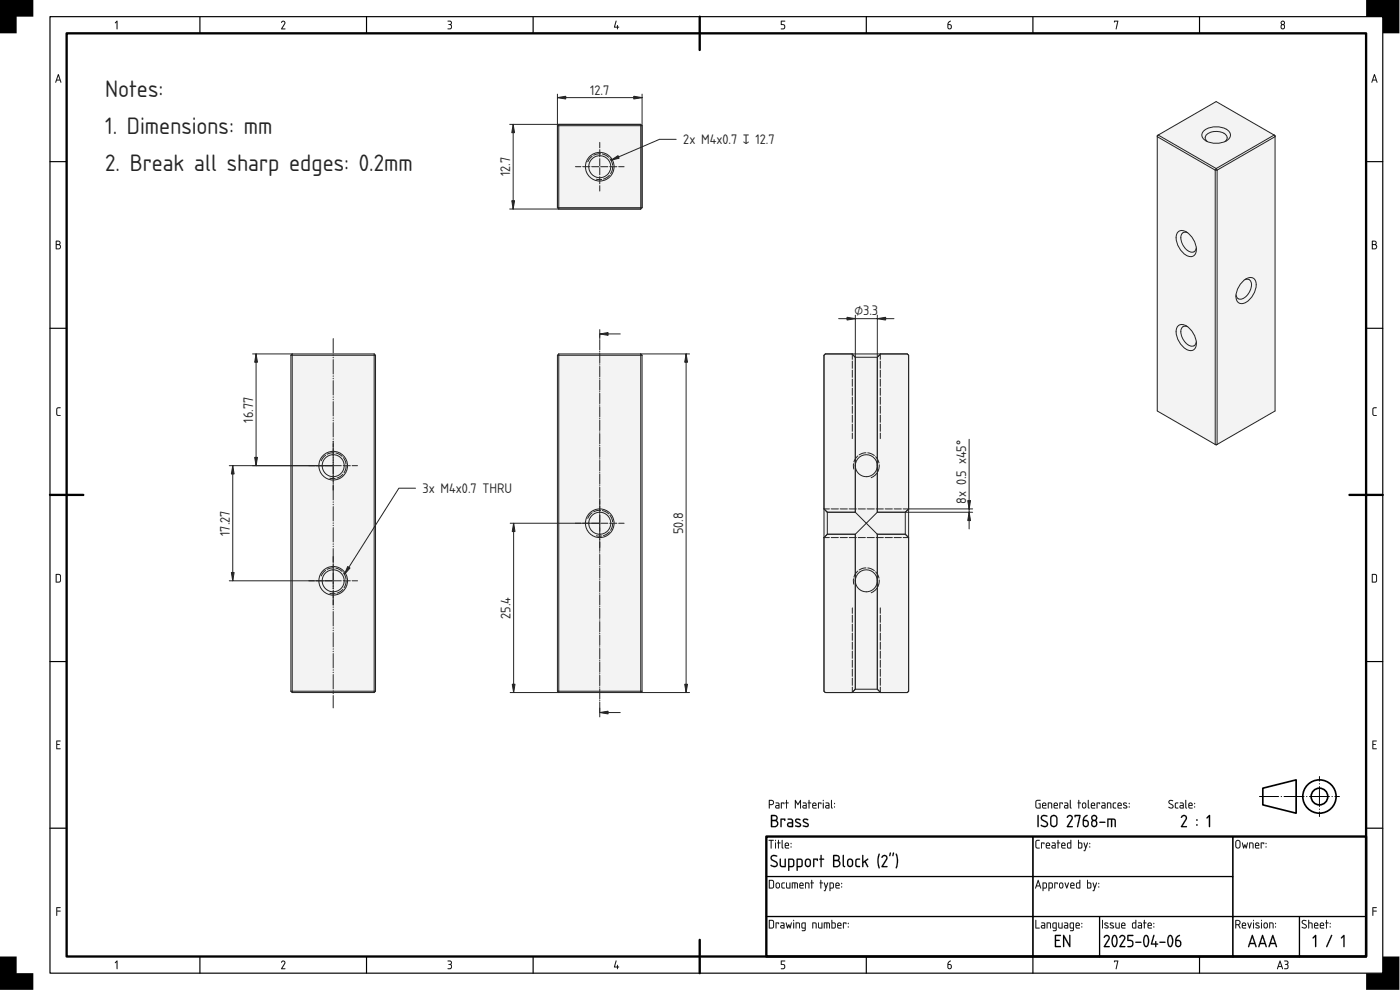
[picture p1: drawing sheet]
<svg xmlns="http://www.w3.org/2000/svg" width="420mm" height="297mm" viewBox="0 0 420 297" stroke-linecap="round" stroke-linejoin="round" font-family="sans-serif">
<defs><g id="words">
<g font-size="6.7" fill="#212529">
<text x="31.6" y="29">Notes:</text>
<text x="31.6" y="40.2">1. Dimensions: mm</text>
<text x="31.6" y="51.4">2. Break all sharp edges: 0.2mm</text>
</g>
<g font-size="3.9" fill="#212529">
<text x="177.1" y="28.4">12.7</text>
<text x="205.1" y="43.3">2x M4x0.7 ↧ 12.7</text>
<text x="153.1" y="52.9" transform="rotate(-90 153.1 52.9)">12.7</text>
<text x="256.4" y="94.6">⌀3.3</text>
<text x="76" y="126.8" transform="rotate(-90 76 126.8)">16.77</text>
<text x="126.8" y="148">3x M4x0.7 THRU</text>
<text x="289.9" y="151.1" transform="rotate(-90 289.9 151.1)">8x 0.5 x45°</text>
<text x="69" y="160.8" transform="rotate(-90 69 160.8)">17.27</text>
<text x="205" y="160.3" transform="rotate(-90 205 160.3)">50.8</text>
<text x="153.2" y="185.7" transform="rotate(-90 153.2 185.7)">25.4</text>
</g>
</g></defs>
<path d="M20 10h390v277h-390zM210 5v10M15 148.5h10M405 148.5h10M230 251h180v36h-180zM210 282v10" fill="none" stroke="#000" stroke-width=".7"/>
<g fill="none" stroke="#000" stroke-width=".35">
<path d="M15 5h400v287h-400zM60 5v5M110 5v5M160 5v5M260 5v5M310 5v5M360 5v5M15 48.5h5M410 48.5h5M15 98.5h5M410 98.5h5M15 198.5h5"/>
<path d="M410 198.5h5M15 248.5h5M230 251h80v12h-80zM310 251h60v12h-60zM370 251h40v24h-40zM410 248.5h5M230 275h80v12h-80zM230 263h80v12h-80zM310 275h20v12h-20zM310 263h60v12h-60zM330 275h40v12h-40zM370 275h20v12h-20z"/>
<path d="M390 275h20v12h-20zM60 287v5M110 287v5M160 287v5M260 287v5M310 287v5M360 287v5"/>
</g>
<g fill="#000">
<path d="M0 0h10v5h-5v5h-5zM35 6.3l.3 .1-.2 2.4-.1-2.2-.3 .4-.2-.1zM84.5 6.5a.64 .64 0 0 1 .9-.2 .64 .64 0 0 1 .1 .9l-.8 1.4h.8l.1 .2h-1.2l.9-1.7a.44 .44 0 0 0-.2-.6 .44 .44 0 0 0-.6 .4zM134.4 6.2h.1a.73 .73 0 0 1 .9 .2 .73 .73 0 0 1-.1 1 .78 .78 0 0 1 .2 1.1 .78 .78 0 0 1-1.1 .1 .66 .66 0 0 0 1-.5 .66 .66 0 0 0-.8-.7 .52 .52 0 0 0 .6-.2 .52 .52 0 0 0-.1-.7l-.7-.1zM184.8 6.2l.2 .2-.5 1.6h.7l.1-.5 .1 .5 .4 .2-.4 .1-.1 .5-.1-.5-.9-.1zM234.4 6.3h1.2l-1 .2v.8a.8 .8 0 0 1 1 .5 .8 .8 0 0 1-.6 1l-.6-.1 .6-.1a.54 .54 0 0 0 .4-.6 .54 .54 0 0 0-.5-.5h-.5zM334.4 6.2l1.2 .1-.6 2.5 .3-2.3h-.7l-.2 .2zM410 0h10v10h-5v-5h-5zM17.1 122.4l1-.2v.2l-.9 .3-.1 1.5 .3 .3h.7l.1 .3h-.9l-.4-.4v-1.6zM412.1 122.4l1-.2v.2l-.9 .3-.1 1.5 .3 .3h.6l.1 .3h-.8l-.4-.4v-1.6zM16.9 222.2h1.3l-.2 .3h-.9v.7l.8 .2-.8 .1v1h1l.1 .3h-1.3zM411.9 222.2h1.2l-.1 .3h-.9v.7l.8 .2-.8 .1v1h.9l.1 .3h-1.2z"/>
<path d="M16.9 272.2l1.3 .1-1 .1v.8l1 .2-1 .1-.2 1.3zM411.9 272.2l1.3 .1-1.1 .1v.8l1.1 .2-1.1 .1-.1 1.3zM0 287h5v5h5v5h-10zM35 288.3l.3 .1-.2 2.4-.1-2.2-.3 .4-.2-.2zM84.5 288.4a.64 .64 0 0 1 .9-.1 .64 .64 0 0 1 .1 .9l-.8 1.3h.8l.1 .3h-1.2l.9-1.7a.44 .44 0 0 0-.2-.7 .44 .44 0 0 0-.6 .4zM134.4 288.2h.1a.73 .73 0 0 1 .9 .2 .73 .73 0 0 1-.1 1 .78 .78 0 0 1 .2 1.1 .78 .78 0 0 1-1.1 .1 .66 .66 0 0 0 1-.5 .66 .66 0 0 0-.8-.7 .52 .52 0 0 0 .6-.3 .52 .52 0 0 0-.1-.6l-.7-.1zM184.8 288.2l.2 .1-.5 1.7h.7l.1-.5 .1 .5 .4 .2-.4 .1-.1 .5-.1-.5-.9-.1zM234.4 288.2l1.2 .1-1 .2v.7a.8 .8 0 0 1 1 .6 .8 .8 0 0 1-.6 1l-.6-.1 .6-.2a.54 .54 0 0 0 .4-.5 .54 .54 0 0 0-.5-.5h-.5zM334.4 288.2l1.2 .1-.6 2.5 .3-2.3h-.7l-.2 .2zM415 287h5v10h-10v-5h5z"/>
<path d="M35 6.3l.3 .1-.2 2.4-.1-2.2-.3 .4-.2-.1zM35 6.3l-.5 .6h.2l.3-.3 .1 2.2 .1-2.4z"/>
<path d="M84.5 6.4l.7-.2 .4 .4-.1 .6-.8 1.3h.8l.1 .3h-1.2l1-1.9-.4-.4-.6 .3zM84.6 6.3l-.2 .4h.2a.41 .41 0 0 1 .6-.2 .41 .41 0 0 1 .1 .6l-.9 1.7h1.2l-.1-.2h-.8l.8-1.4a.63 .63 0 0 0-.1-.8 .63 .63 0 0 0-.8-.1z"/>
<path d="M134.4 6.2l1 .2a.62 .62 0 0 1-.1 1h.1a.84 .84 0 0 1 .1 1.2 .84 .84 0 0 1-1.2 .1l1-.3a.6 .6 0 0 0 0-.7 .6 .6 0 0 0-.7-.2v-.1a.59 .59 0 0 0 .7-.8l-.9-.2zM134.4 6.3v.1l.9 .2v.5l-.7 .3 .7 .2a.68 .68 0 0 1-.1 .9 .68 .68 0 0 1-.8 .1 .77 .77 0 0 0 1.1-.1 .77 .77 0 0 0-.2-1.1 .73 .73 0 0 0 .1-1 .73 .73 0 0 0-1-.1z"/>
<path d="M184.8 6.2l.2 .2-.5 1.6h.7l.1-.5 .1 .5 .4 .2-.4 .1-.1 .5-.1-.5-1-.1zM184.8 6.2l-.5 2 .9 .1 .1 .5 .1-.5 .4-.1-.4-.2v-.4h-.2v.4h-.7l.5-1.6z"/>
<path d="M234.4 6.2l1.3 .1-1.1 .2v.8h.6l.4 .4-.1 .9-.5 .2-.7-.1 .7-.2a.52 .52 0 0 0 .4-.5 .52 .52 0 0 0-.5-.5h-.5zM234.4 6.3v1.2l.9 .1 .1 .6-.2 .3-.8 .2 .6 .1a.79 .79 0 0 0 .6-1 .79 .79 0 0 0-1-.5v-.9l1-.1z"/>
<path d="M284.6 6.6l.7-.3-.7 1a.74 .74 0 0 1 1 .2 .74 .74 0 0 1-.2 1 .74 .74 0 0 1-1-.1v-1.3zM284.6 7.5v.7a.4 .4 0 0 0 .4 .4 .4 .4 0 0 0 .4-.4l-.1-.6z"/>
<path d="M284.6 6.6l.8-.4-.8 1 .7 .1 .3 .4v.7l-.5 .4-.4-.1-.3-.3v-1.3zM284.6 6.6l-.2 .5v1.1a.7 .7 0 0 0 1 .4 .7 .7 0 0 0 .1-1.1l-.9-.2 .7-1zM284.6 7.5l.1 1 .6-.1a.59 .59 0 0 0-.3-.9zM284.6 7.5l.7 .1a.51 .51 0 0 1 .1 .7 .51 .51 0 0 1-.7 .2z"/>
<path d="M334.3 6.2l1.3 .1-.6 2.5-.2-.1 .5-2.2h-.7l-.2 .2zM334.4 6.3v.4l.1-.2h.9l-.4 2.3 .6-2.5z"/>
<path d="M384.5 8a.5 .5 0 0 0 1 0 .5 .5 0 0 0-1 0zM384.6 6.9a.4 .4 0 0 0 .8 0 .4 .4 0 0 0-.8 0zM384.6 6.4a.65 .65 0 0 1 .9 .1 .65 .65 0 0 1-.1 .9 .76 .76 0 0 1 .2 1.1 .76 .76 0 0 1-1.2 0 .76 .76 0 0 1 .2-1.1l-.3-.6z"/>
<path d="M384.7 7.6a.56 .56 0 0 0 .3 .9l.3-.1a.5 .5 0 0 0 0-.6 .5 .5 0 0 0-.6-.2zM384.4 8a.51 .51 0 0 1 1 0 .51 .51 0 0 1-1 0zM384.6 6.9a.4 .4 0 0 0 .8 0 .4 .4 0 0 0-.8 0zM384.6 6.9a.41 .41 0 0 1 .8 0 .41 .41 0 0 1-.8 0zM384.6 6.3a.66 .66 0 0 1 .9 .1 .66 .66 0 0 1-.1 1 .77 .77 0 0 1 .2 1.1 .77 .77 0 0 1-1.2 0 .77 .77 0 0 1 .2-1.1l-.3-.6zM384.6 6.4a.66 .66 0 0 0 0 1 .94 .94 0 0 0 0 1.2h.8a.93 .93 0 0 0-.1-1.2 .66 .66 0 0 0 0-1.1z"/>
<path d="M17.4 22.2l.2 .1 .8 2.3-.1 .2-.3-.7h-1l-.2 .7-.2-.1zM17.4 22.3l-.8 2.4h.2l.2-.6h1l.3 .7zM17.5 22.7l-.4 1.2h.8zM17.5 22.7l.4 1.2h-.8z"/>
<path d="M17.4 22.2l.2 .1 .8 2.3-.1 .2-.3-.7h-1l-.2 .7-.2-.1zM17.5 22.7l-.4 1.2h.8z"/>
<path d="M412.4 22.2l.2 .1 .8 2.3-.1 .2-.3-.7h-1l-.2 .7-.2-.1zM412.4 22.3l-.8 2.4h.2l.2-.6h1l.3 .7zM412.5 22.7l-.4 1.2h.8zM412.5 22.7l.4 1.2h-.8z"/>
<path d="M412.4 22.2l.2 .1 .8 2.3-.1 .2-.3-.7h-1l-.2 .7-.2-.1zM412.5 22.7l-.4 1.2h.8z"/>
<path d="M16.8 72.3l.6-.1a.65 .65 0 0 1 .7 .4 .65 .65 0 0 1-.2 .8 .77 .77 0 0 1 .4 .8 .77 .77 0 0 1-.7 .6h-.8zM17 73.5v1.1h.5a.52 .52 0 0 0 .5-.6 .52 .52 0 0 0-.5-.5zM17 72.5v.8h.5a.39 .39 0 0 0 .4-.4 .39 .39 0 0 0-.4-.4z"/>
<path d="M16.8 72.2l1.1 .1a.62 .62 0 0 1 0 1.1 .78 .78 0 0 1 .4 .8 .78 .78 0 0 1-.7 .6h-.8zM16.8 72.3v2.4l.8 .1a.76 .76 0 0 0 .7-.6 .76 .76 0 0 0-.4-.8 .63 .63 0 0 0 .2-.8 .63 .63 0 0 0-.7-.4zM17 73.5v1.1l.9-.2v-.7zM17 73.5h.5a.54 .54 0 0 1 .6 .5 .54 .54 0 0 1-.6 .6h-.5zM17 72.5v.8l.5-.1a.37 .37 0 0 0 .4-.3 .37 .37 0 0 0-.4-.4zM17 72.5h.5a.41 .41 0 0 1 .4 .4 .41 .41 0 0 1-.4 .4h-.5z"/>
<path d="M411.8 72.3l.6-.1a.65 .65 0 0 1 .7 .4 .65 .65 0 0 1-.2 .8 .77 .77 0 0 1 .4 .8 .77 .77 0 0 1-.7 .6h-.8zM412 73.5v1.1h.5a.52 .52 0 0 0 .5-.6 .52 .52 0 0 0-.5-.5zM412 72.5v.8h.5a.39 .39 0 0 0 .4-.4 .39 .39 0 0 0-.4-.4z"/>
<path d="M411.8 72.2l1.1 .1a.62 .62 0 0 1 0 1.1 .78 .78 0 0 1 .4 .8 .78 .78 0 0 1-.7 .6h-.9zM411.8 72.3v2.4l.8 .1a.76 .76 0 0 0 .7-.6 .76 .76 0 0 0-.4-.8 .63 .63 0 0 0 .2-.8 .63 .63 0 0 0-.7-.4zM412 73.5v1.1l.9-.2v-.7zM412 73.5h.5a.54 .54 0 0 1 .5 .5 .54 .54 0 0 1-.5 .6h-.5zM412 72.5v.8l.5-.1a.37 .37 0 0 0 .4-.3 .37 .37 0 0 0-.4-.4zM412 72.5h.5a.41 .41 0 0 1 .4 .4 .41 .41 0 0 1-.4 .4h-.5z"/>
<path d="M17.1 122.4l1.1-.2v.2l-1 .3v1.5l.1 .2 .9 .2v.2h-.9l-.4-.3v-1.7zM17.1 122.4l-.2 .4v1.6l.4 .3h.8v-.1l-.7-.1-.3-.3 .1-1.5 .9-.3v-.2z"/>
<path d="M412.1 122.4l1-.2v.2l-.9 .3v1.5v.2l1 .2v.2h-.9l-.4-.3v-1.7zM412.1 122.4l-.2 .4v1.6l.4 .3h.8l-.1-.1-.7-.1-.2-.3v-1.5l1-.3v-.2z"/>
<path d="M17 172.5v2h.8l.2-.4v-1.4l-.2-.2zM16.8 172.2h1l.5 .5v1.6l-.5 .5h-1z"/>
<path d="M17 172.5v2h.8l.2-.4v-1.4l-.2-.2zM17 172.4l.8 .1 .2 .2v1.4l-.2 .4-.8 .1zM16.8 172.2h1l.5 .5v1.7l-.5 .4h-1.1zM16.8 172.3v2.4h1.1l.4-.5-.1-1.7-.4-.2z"/>
<path d="M412 172.5v2h.8l.2-.4v-1.4l-.2-.2zM411.7 172.2h1.1l.4 .5v1.6l-.4 .5h-1.1z"/>
<path d="M412 172.5v2h.8l.2-.4v-1.4l-.2-.2zM411.9 172.4l.9 .1 .2 .2v1.4l-.2 .4-.9 .1zM411.7 172.2h1.1l.5 .5v1.7l-.5 .4h-1.1zM411.8 172.3v2.4h1.1l.3-.5v-1.7l-.4-.2z"/>
<path d="M16.9 222.2h1.3l-.2 .3h-.9v.7l.8 .2-.8 .1v1h1l.1 .3h-1.3zM16.9 222.2v2.5h1.2v-.1h-1v-1.1l.8-.1-.8-.1v-.9h.9l.1-.2z"/>
<path d="M411.9 222.2h1.2l-.1 .3h-.9v.7l.8 .2-.8 .1v1h.9l.1 .3h-1.2zM411.9 222.2v2.5h1.2l-.1-.1h-.9v-1.1l.8-.1-.8-.1v-.9h.9l.1-.2z"/>
<path d="M230.7 252l1.5 .1-.6 .1-.2 2.4-.1-2.4h-.6zM230.7 252v.2h.6l.1 2.4 .1-2.4 .7-.1zM232.6 252.8l.3 .1-.1 1.7zM232.7 252.8l.1 1.8 .1-1.7zM232.6 252.2a.2 .2 0 0 1 .4 0 .2 .2 0 0 1-.4 0zM232.7 252l.1 .3zM233.5 252l.3 .1-.1 .7 .6 .1-.6 .1-.1 1.6-.1-1.6-.3-.1 .3-.1zM233.5 252.1v.7l-.2 .1 .2 .1 .1 1.6 .1-1.6 .5-.1-.5-.1v-.7zM234.6 252l.3 .1v2l.2 .4-.1 .1-.4-.4zM234.7 252.1l-.1 2.1 .4 .4-.2-2.5zM235.9 253.2l-.1 .4h.7l-.2-.5zM235.8 253.2a.42 .42 0 0 1 .6-.1 .42 .42 0 0 1 .1 .5h-.8zM235.7 252.9a.66 .66 0 0 1 .9 0 .66 .66 0 0 1 .1 .9h-.9l.1 .5 .9 .2-.8 .1a1.08 1.08 0 0 1-.3-1.7zM235.7 253l-.2 .4 .2 1 1.1 .1v-.1l-.9-.1-.2-.3v-.2h1.1l-.2-.8-.4-.2zM237.3 254h.2v.3h-.2zM237.3 254l.2 .2zM237.3 252.9h.2v.3h-.2zM237.3 253l.2 .2z"/>
<path d="M230.7 252l1.5 .1-.6 .1-.2 2.4-.1-2.4h-.6zM232.7 252.8l.2 .1-.1 1.7zM232.6 252.2a.2 .2 0 0 1 .4 0 .2 .2 0 0 1-.4 0zM233.5 252l.2 .1v.7l.6 .1-.6 .1-.1 1.6-.1-1.6-.3-.1 .3-.1zM234.6 252l.3 .1 .1 2.5-.4-.4zM235.9 253.2l-.1 .4h.7l-.2-.5zM235.7 252.9a.64 .64 0 0 1 .9 0 .64 .64 0 0 1 .1 .9h-.9l.1 .5 .9 .2-.8 .1a1.06 1.06 0 0 1-.3-1.7zM237.3 254h.2v.3h-.2zM237.3 252.9h.2v.3h-.2z"/>
<path d="M231 240.3v1h.6a.52 .52 0 0 0 .4-.6 .52 .52 0 0 0-.5-.4zM230.8 240h.7a.77 .77 0 0 1 .8 .8 .77 .77 0 0 1-.7 .8h-.6v.8l-.2 .1zM233 241.9l.1 .4h.6v-.5zM232.8 240.8h.8l.3 .5v1.2l-.8 .1a.52 .52 0 0 1-.5-.5 .52 .52 0 0 1 .5-.5h.6l-.1-.4-.8-.2zM234.4 240.8l1 .1-.1 .4-.1-.3h-.6l-.1 1.6zM236 240l.2 .1v.7l.5 .1-.5 .1-.1 1.6-.2-1.6-.2-.1 .2-.1zM238.6 240l.9 1.2 .8-1.2v2.5l-.2-.1v-1.8l-.6 1-.7-1v1.8l-.2 .2zM241.1 241.9l.1 .4h.6v-.5zM241 240.8h.8l.3 .5v1.2l-.8 .1a.52 .52 0 0 1-.5-.5 .52 .52 0 0 1 .5-.5h.5v-.4l-.8-.2zM242.7 240l.2 .1v.7l.6 .1-.6 .1-.1 1.6-.1-1.6-.3-.1 .3-.1zM244.1 241.2l-.1 .4h.8l-.2-.5zM244 240.9a.64 .64 0 0 1 .8 0 .64 .64 0 0 1 .1 .9h-.9l.1 .5 .9 .2-.7 .1a1.06 1.06 0 0 1-.3-1.7zM245.5 240.8l1 .1-.1 .4-.1-.3h-.6l-.1 1.6zM247 240.8l.2 .1-.1 1.7zM246.9 240.2a.2 .2 0 0 1 .4 0 .2 .2 0 0 1-.4 0zM248 241.9v.4h.7v-.5zM247.8 240.8h.8l.3 .5v1.2l-.8 .1a.52 .52 0 0 1-.5-.5 .52 .52 0 0 1 .5-.5h.6l-.1-.4-.8-.2zM249.4 240l.3 .1 .1 2.5-.4-.4zM250.4 242h.2v.3h-.2zM250.4 240.9h.2v.3h-.2z"/>
<path d="M231 240.3v1h.6a.51 .51 0 0 0 .4-.6 .51 .51 0 0 0-.5-.4zM231 240.2h.5a.54 .54 0 0 1 .6 .5 .54 .54 0 0 1-.5 .6h-.6zM230.8 240h1l.3 .3a.78 .78 0 0 1 .1 .8 .78 .78 0 0 1-.6 .5h-.6v.8l-.2 .2zM230.8 240.1v2.4l.2-.1v-.9h.8l.3-.3a.75 .75 0 0 0-.6-1.2zM233 241.9l.1 .4h.6v-.5zM232.9 241.9l.8-.1v.6l-.7-.1zM232.8 240.8h.8l.3 .5v1.3h-.8a.54 .54 0 0 1-.5-.5 .54 .54 0 0 1 .5-.6l.6 .1-.1-.4-.8-.2zM232.8 240.8v.2l.9 .2v.4h-.6a.5 .5 0 0 0-.5 .5 .5 .5 0 0 0 .5 .5l.8-.1v-1.2l-.3-.5zM234.4 240.8l1 .1-.1 .4-.1-.3h-.6l-.1 1.6zM234.4 240.8l.1 1.8 .1-1.6h.6l.1 .3 .1-.4zM235.9 240l.3 .1v.7l.5 .1-.5 .1-.1 1.6-.2-1.6-.2-.1 .2-.1zM236 240.1l-.1 .7-.2 .1 .2 .1 .2 1.6 .1-1.6 .5-.1-.5-.1v-.7zM238.6 240l.2 .1 .7 1.1 .6-1.1 .3-.1v2.6l-.3-.2v-1.8l-.6 1-.7-1v1.8l-.2 .2zM238.6 240.1v2.4l.2-.1v-1.9l.7 1 .6-1v1.9l.2 .1v-2.4l-.8 1.1zM241.1 241.9l.1 .4h.6v-.5zM241.1 241.9l.8-.1v.6l-.8-.1zM241 240.8h.8l.3 .5v1.3h-.8a.54 .54 0 0 1-.5-.5 .54 .54 0 0 1 .5-.6l.5 .1v-.4l-.8-.2zM241 240.8v.2l.8 .2 .1 .4h-.6a.5 .5 0 0 0-.5 .5 .5 .5 0 0 0 .5 .5l.7-.1 .1-1.2-.3-.5zM242.7 240l.2 .1v.7l.6 .1-.6 .1-.1 1.6-.1-1.6-.3-.1 .3-.1zM242.7 240.1v.7l-.3 .1 .3 .1 .1 1.6 .1-1.6 .5-.1-.5-.1v-.7zM244.1 241.2l-.1 .4h.8l-.2-.5zM244.1 241.2a.42 .42 0 0 1 .5-.1 .42 .42 0 0 1 .2 .5h-.8zM244 240.9a.66 .66 0 0 1 .9 0 .66 .66 0 0 1 0 .9h-.9l.1 .5 1 .2-.8 .1a1.08 1.08 0 0 1-.3-1.7zM244 241l-.2 .4 .1 1 1.1 .1v-.1l-.9-.1-.1-.3v-.2h1l-.1-.8-.5-.2zM245.5 240.8l1 .1-.1 .4-.1-.3h-.6l-.1 1.6zM245.5 240.8l.1 1.8 .1-1.6h.6l.1 .3 .1-.4zM247 240.8l.2 .1-.1 1.7zM247 240.8l.1 1.8 .1-1.7zM246.9 240.2a.2 .2 0 0 1 .4 0 .2 .2 0 0 1-.4 0zM247 240l.2 .3zM248 241.9l.1 .4h.6v-.5zM247.9 241.9l.8-.1v.6l-.7-.1zM247.8 240.8h.8l.3 .5v1.3h-.8a.54 .54 0 0 1-.5-.5 .54 .54 0 0 1 .5-.6l.6 .1-.1-.4-.8-.2zM247.8 240.8v.2l.9 .2v.4h-.6a.5 .5 0 0 0-.5 .5 .5 .5 0 0 0 .5 .5l.8-.1v-1.2l-.3-.5zM249.4 240l.3 .1v2l.2 .4-.1 .1-.4-.4zM249.4 240.1v2.1l.4 .4-.2-2.5zM250.4 242h.2v.3h-.2zM250.4 242l.2 .2zM250.4 240.9h.2v.3h-.2zM250.4 241l.2 .2z"/>
<path d="M231.5 256.8a1.42 1.42 0 0 1 1.8 .1l-.3 .1a.71 .71 0 0 0-1-.1 .71 .71 0 0 0-.2 .9l1.1 .6a.93 .93 0 0 1 .2 1.6h.1a1.25 1.25 0 0 1-1.9-.5l1.4 .3 .4-.5-.2-.4-1.6-1-.1-.5zM231.5 256.8a.91 .91 0 0 0 .3 1.4l.9 .5a.64 .64 0 0 1 .3 1 .64 .64 0 0 1-1 .1l-.6-.3v.3a1.09 1.09 0 0 0 1.4 .4 1.09 1.09 0 0 0 .5-1.4l-1.6-1-.1-.4 .4-.5 1.1 .1 .1-.2-1.1-.3zM234 257.6l.4 .2v1.8l1.1 .2v-2l.3-.1v2.5h-1.3l-.4-.4zM234.1 257.7l-.1 .1a2.42 2.42 0 0 0 .4 2.3h1.4v-2.3l-.1-.2-.2 .2v2.1h-.8l-.3-.3-.1-1.8zM236.9 258v1.8h.9l.2-.4-.1-1.3zM236.9 257.9l.9 .1 .2 .2v1.2l-.2 .4-.9 .1zM236.6 257.7l1.3-.1 .5 .8-.1 1.4-.4 .4h-1v.9l-.2 .2-.2-.2zM236.6 257.7v3.5l.3-.1v-.9h.8a1.35 1.35 0 0 0 .7-1.8 1.35 1.35 0 0 0-1.8-.7zM239.4 258v1.8h.9l.2-.4-.1-1.3zM239.4 257.9l.9 .1 .2 .2 .1 1.2-.2 .4-1 .1zM239.1 257.7l1.3-.1 .5 .8v1.4l-.5 .4h-1v.9l-.2 .2-.2-.2zM239.1 257.7v3.5l.3-.1v-.9h.8a1.35 1.35 0 0 0 .7-1.8 1.35 1.35 0 0 0-1.8-.7zM242.1 258.1l-.2 1.2a.58 .58 0 0 0 .9 .4l.2-.5-.1-1-.4-.2zM242.1 258.1l.4-.2 .4 .2 .2 1.1a.59 .59 0 0 1-.6 .6 .59 .59 0 0 1-.6-.5zM241.9 257.8a.92 .92 0 0 1 .9-.2 .92 .92 0 0 1 .6 .8v1.1l-.5 .6h-.9l-.5-.8a1.39 1.39 0 0 1 .4-1.5zM241.9 257.8l-.3 .4v1.1a.89 .89 0 0 0 .9 .8 .89 .89 0 0 0 .9-.8l-.1-1.1-.2-.3-.7-.3zM244 257.6h1.3l.2 .2-.2 .6-.2-.4h-.7v2l-.2 .2a3.6 3.6 0 0 1-.2-2.6zM244.1 257.7l.1 2.5 .1-.2v-2.1h.9l.1 .4 .2-.5zM246.3 256.5l.3 .2v.9h.6l.2 .2-.8 .2v2l-.2 .2-.2-.2v-2l-.3-.2 .3-.2zM246.3 256.6v1l-.4 .2 .4 .1 .1 2.3 .2-2.3 .7-.1-.7-.2v-.9zM250.1 256.5l1.6 .2a.88 .88 0 0 1 0 1.4 1.11 1.11 0 0 1 .5 1.2 1.11 1.11 0 0 1-1 .9h-1.2zM250.1 256.6v3.5l1.1 .1a1.08 1.08 0 0 0 1-.9 1.08 1.08 0 0 0-.5-1.2 .9 .9 0 0 0 .2-1 .9 .9 0 0 0-.9-.6zM250.4 258.4v1.5l.7-.1a.73 .73 0 0 0 .7-.4 .73 .73 0 0 0-.1-.8zM250.4 258.3h.7a.77 .77 0 0 1 .8 .8 .77 .77 0 0 1-.8 .8h-.7zM250.4 256.9v1.1h.7a.53 .53 0 0 0 .6-.6 .53 .53 0 0 0-.6-.5zM250.4 256.8h.7a.58 .58 0 0 1 .6 .6 .58 .58 0 0 1-.6 .6h-.7zM252.9 256.5l.4 .2v2.9l.3 .3a.39 .39 0 0 1-.5 .3 .39 .39 0 0 1-.2-.6zM253 256.6l-.1 3 .2 .4 .4 .2 .1-.2-.4-.4v-2.9zM254.7 258.1l-.1 1.2a.58 .58 0 0 0 .8 .4l.3-.5-.1-1-.5-.2zM254.7 258.1l.4-.2 .4 .2 .2 1.1a.59 .59 0 0 1-.5 .6 .59 .59 0 0 1-.7-.5zM254.5 257.8a.92 .92 0 0 1 1-.2 .92 .92 0 0 1 .6 .8l-.1 1.1-.4 .6h-.9l-.5-.8a1.39 1.39 0 0 1 .3-1.5zM254.6 257.8l-.3 .4-.1 1.1a.89 .89 0 0 0 .9 .8 .89 .89 0 0 0 .9-.8v-1.1l-.2-.3-.7-.3zM256.8 257.8l1.1-.2 .2 .3a.76 .76 0 0 0-.9 .1 .76 .76 0 0 0-.2 .9l.1 .7 1 .3v.3h-.9l-.5-.4-.1-1.4zM256.9 257.8l-.2 .6a1.54 1.54 0 0 0 .5 1.7h.9v-.2a1.01 1.01 0 0 1-1.2-1 1.01 1.01 0 0 1 1.2-1l-.2-.3zM258.8 256.5l.3 .2v1.9l1.1-1h.4l-.1 .4-.7 .5 .7 1.7-.3-.1-.7-1.4-.4 .3v1.2h-.3zM258.8 256.6v3.5l.3-.1v-1l.4-.4 .7 1.5h.3l-.7-1.6 .7-.6v-.2l-1.4 .9v-1.9zM263.7 256.1l.4 .2-.4 1.6 .4 2.5-.3 .2a5.2 5.2 0 0 1-.1-4.5zM263.7 256.2v.1a6.3 6.3 0 0 0 0 4.1h.3l-.4-2.1 .4-2zM264.8 256.8a.92 .92 0 0 1 1.4 .1l.1 .9-1.3 2h1.2l.1 .4h-1.7l-.1-.3 1.4-2.1v-.8a.72 .72 0 0 0-1.2 .4l-.2-.2zM264.9 256.7l-.4 .5 .4 .1a.59 .59 0 0 1 .8-.4 .59 .59 0 0 1 .2 .9l-1.3 2.3h1.7l-.1-.2h-1.2l1.2-2a.94 .94 0 0 0-.5-1.3zM268 255.8l.3 .1-.3 1-.2-.2zM268 255.8l-.2 .9 .2 .2 .3-.8zM267.1 255.8l.3 .2-.4 .9-.2-.2zM267.1 255.8l-.2 .8 .1 .3 .4-.9zM268.8 256.1h.2a4.8 4.8 0 0 1 0 4.5l-.2-.2 .3-2.5zM268.9 256.2l.3 2.1-.4 2.1h.3a6.3 6.3 0 0 0 0-4.2z"/>
<path d="M231.5 256.8a1.41 1.41 0 0 1 1.8 .1l-.3 .1a.73 .73 0 0 0-1-.1 .73 .73 0 0 0-.2 .9l1.1 .6a1.02 1.02 0 0 1 .3 1.5 1.02 1.02 0 0 1-1.6 .1l-.3-.3 .1-.2a.88 .88 0 0 0 1 .4 .88 .88 0 0 0 .6-.9l-1.6-1.1-.2-.5zM234.1 257.7l.3 .1v1.8l.3 .2h.8v-2l.2-.2 .1 .2v2.3l-1.1 .1a.84 .84 0 0 1-.7-1.2zM236.9 258v1.8h.9l.2-.4v-1.2l-.2-.2zM236.6 257.7a1.38 1.38 0 0 1 1.8 .5v.2a1.27 1.27 0 0 1-.7 1.8h-.8l-.1 1h-.2zM239.4 258v1.8h1l.2-.4-.1-1.2-.2-.2zM239.1 257.7a1.38 1.38 0 0 1 1.8 .5v.2a1.27 1.27 0 0 1-.7 1.8h-.8v1h-.3zM242.1 258.1l-.2 1.2a.57 .57 0 0 0 .6 .5 .57 .57 0 0 0 .5-.6l-.2-1.1-.3-.2zM241.9 257.8a.92 .92 0 0 1 1.5 .6v.9a.91 .91 0 0 1-.9 .9 .91 .91 0 0 1-1-.9l.1-1.1zM244.1 257.7l1.2-.1 .2 .2-.2 .5-.2-.3h-.7v2l-.2 .2-.2-.2zM246.3 256.5l.3 .2v.9l.7 .2-.7 .2v2l-.2 .2-.2-.2v-2l-.3-.2 .3-.2zM250.1 256.6l.9-.1a.93 .93 0 0 1 1 .6 .93 .93 0 0 1-.3 1 1.11 1.11 0 0 1 .5 1.2 1.11 1.11 0 0 1-1 .9l-1.2-.1zM250.4 258.4v1.5h.7a.74 .74 0 0 0 .8-.8 .74 .74 0 0 0-.8-.7zM250.4 256.9v1.1h.7a.56 .56 0 0 0 .6-.6 .56 .56 0 0 0-.6-.5zM253 256.6l.3 .1v2.9l.3 .3a.37 .37 0 0 1-.5 .3 .37 .37 0 0 1-.2-.6zM254.7 258.1l-.1 1.2a.57 .57 0 0 0 .6 .5 .57 .57 0 0 0 .5-.6l-.2-1.1-.4-.2zM254.5 257.8a.92 .92 0 0 1 1.5 .6v.9a.91 .91 0 0 1-.9 .9 .91 .91 0 0 1-.9-.9v-1.1zM256.9 257.8l1-.2 .2 .3a.77 .77 0 0 0-.9 .1 .77 .77 0 0 0-.2 .9l.1 .7 1 .3-.2 .3a.99 .99 0 0 1-1.1-.3 .99 .99 0 0 1-.1-1.1zM258.8 256.6l.3 .1v1.9l1.4-.9v.2l-.7 .6 .7 1.6h-.3l-.7-1.4-.4 .3v1.1h-.3zM263.8 256.2h.2a7.3 7.3 0 0 0 0 4.3l-.2 .1a5.2 5.2 0 0 1 0-4.4zM264.8 256.8a.92 .92 0 0 1 1.2-.1 .92 .92 0 0 1 .2 1.2l-1.2 1.9h1.2l.1 .4h-1.7l1.3-2.4a.63 .63 0 0 0-.4-.9 .63 .63 0 0 0-.8 .5l-.2-.2zM268 255.8l.3 .1-.3 1-.2-.2zM267.1 255.8l.3 .2-.4 .9-.1-.2zM268.8 256.2l.2-.1a4.9 4.9 0 0 1 0 4.4h-.1a7.3 7.3 0 0 0-.1-4.3z"/>
<path d="M231.4 244.6l.9-.1a.93 .93 0 0 1 1 .6 .93 .93 0 0 1-.2 1 1.11 1.11 0 0 1 .5 1.2 1.11 1.11 0 0 1-1 .9l-1.2-.1zM231.7 246.4v1.5h.8a.74 .74 0 0 0 .7-.8 .74 .74 0 0 0-.7-.7zM231.7 244.9v1.1h.8a.56 .56 0 0 0 .5-.6 .56 .56 0 0 0-.5-.5zM234.3 245.7l1.2-.1 .2 .2-.2 .5-.2-.3h-.7v2l-.2 .2-.2-.2zM236.6 247.2v.4l.2 .2h.9v-.7zM236.4 245.6h1.1l.5 .6v1.9l-1.1 .1a.74 .74 0 0 1-.7-.8 .74 .74 0 0 1 .7-.7h.8l-.1-.5-1.2-.3zM238.8 245.8a.97 .97 0 0 1 1.4 .3h-.1a.82 .82 0 0 0-1.2 .2l1.1 .6a.71 .71 0 0 1 .3 1 .71 .71 0 0 1-1 .2l-.7-.2 .2-.2a.65 .65 0 0 0 .7 .2 .65 .65 0 0 0 .5-.5l-1.2-.7-.2-.5zM241.1 245.8a.97 .97 0 0 1 1.4 .3h-.1a.82 .82 0 0 0-1.1 .2l1.1 .6a.71 .71 0 0 1 .2 1 .71 .71 0 0 1-1 .2l-.6-.2 .2-.2a.65 .65 0 0 0 .7 .2 .65 .65 0 0 0 .4-.5l-1.2-.7-.2-.5z"/>
<path d="M231.4 244.5l1.6 .2a.88 .88 0 0 1 .1 1.4 1.11 1.11 0 0 1 .5 1.2 1.11 1.11 0 0 1-1 .9h-1.2zM231.4 244.6v3.5l1.2 .1a1.08 1.08 0 0 0 .9-.9 1.08 1.08 0 0 0-.5-1.2 .9 .9 0 0 0 .3-1 .9 .9 0 0 0-1-.6zM231.7 246.4v1.5l.8-.1a.73 .73 0 0 0 .6-.4 .73 .73 0 0 0-.1-.8zM231.7 246.3h.8a.77 .77 0 0 1 .8 .8 .77 .77 0 0 1-.8 .8h-.8zM231.7 244.9v1.1h.8a.53 .53 0 0 0 .5-.6 .53 .53 0 0 0-.5-.5zM231.7 244.8h.8a.58 .58 0 0 1 .6 .6 .58 .58 0 0 1-.6 .6h-.8zM234.3 245.6h1.2l.2 .2-.2 .6-.2-.4h-.7v2l-.2 .2a3.6 3.6 0 0 1-.1-2.6zM234.3 245.7l.1 2.5 .2-.2v-2.1h.8l.1 .4 .2-.5zM236.7 247.2l-.1 .4 .2 .2h.9v-.7zM236.6 247.2l1.1-.2v.8l-1.1-.1zM236.4 245.6h1.1l.5 .6v1.9l-1.1 .1a.77 .77 0 0 1-.7-.8 .77 .77 0 0 1 .7-.7h.8l-.1-.5-1.2-.3zM236.4 245.7v.2l1.3 .3v.5h-.8a.72 .72 0 0 0-.7 .7 .72 .72 0 0 0 .7 .8l1.1-.2v-1.8l-.5-.5zM238.7 245.8a1.2 1.2 0 0 1 1.6 .1l-.3 .2a.55 .55 0 0 0-.6-.2 .55 .55 0 0 0-.4 .5l1 .5a.68 .68 0 0 1 .4 .9 .68 .68 0 0 1-.9 .4l-.9-.4 .2-.2 1.1 .2 .1-.3-1.3-.8-.1-.5zM238.8 245.8l-.2 .4 .2 .5 1.3 .8a1.28 1.28 0 0 1-1.5 .2l.1 .3 1.4 .1a.61 .61 0 0 0 .3-.6 .61 .61 0 0 0-.4-.5l-1-.6a.53 .53 0 0 1 .3-.5 .53 .53 0 0 1 .6 .2h.3l-.1-.3-.9-.2zM241.1 245.8a1.2 1.2 0 0 1 1.5 .1l-.3 .2a.55 .55 0 0 0-.5-.2 .55 .55 0 0 0-.5 .5l1.1 .5a.68 .68 0 0 1 .3 .9 .68 .68 0 0 1-.8 .4l-1-.4 .2-.2 1.2 .2 .1-.3-1.3-.8-.2-.5zM241.1 245.8l-.2 .4 .2 .5 1.3 .8a1.28 1.28 0 0 1-1.4 .2l.1 .3 1.4 .1a.61 .61 0 0 0 .2-.6 .61 .61 0 0 0-.4-.5l-1-.6a.53 .53 0 0 1 .4-.5 .53 .53 0 0 1 .6 .2h.2v-.3l-.9-.2z"/>
<path d="M310.9 252.2l1.1-.2v.2l-1 .3v1.4l.2 .4h.7l.1 .3h-.8l-.4-.4-.1-1.6zM312.5 252.8l1 .1-.2 .4-.1-.3h-.5l-.2 1.6zM314.2 253.2l-.1 .4h.8l-.2-.5zM314.1 252.9a.64 .64 0 0 1 .8 0 .64 .64 0 0 1 .1 .9h-.9l.1 .5 .9 .2-.7 .1a1.06 1.06 0 0 1-.3-1.7zM315.9 253.9l.1 .4h.6v-.5zM315.7 252.8h.8l.3 .5v1.2l-.8 .1a.52 .52 0 0 1-.5-.5 .52 .52 0 0 1 .5-.5h.6v-.4l-.9-.2zM317.4 252l.3 .1v.7l.5 .1-.5 .1-.2 1.6-.1-1.6-.2-.1 .2-.1zM318.8 253.2l-.1 .4h.8l-.2-.5zM318.7 252.9a.64 .64 0 0 1 .9 0 .64 .64 0 0 1 .1 .9h-1l.2 .5 .9 .2-.8 .1a1.06 1.06 0 0 1-.3-1.7zM320.6 253.1l-.1 .1a.71 .71 0 0 0 .5 1.1h.3v-1.3zM320.3 253l1-.2v-.7l.2-.1v2.6h-1l-.2-.3zM323.8 253v1.3h.5a.91 .91 0 0 0 .2-1.2zM323.6 252l.2 .1v.7h.7l.3 .3v1l-.3 .5-1-.1zM325.2 252.8l.3 .1 .3 1.2 .4-1.2h.3l-.9 2.5-.4-.2 .3-.1 .2-.6zM327 254h.1v.3h-.1zM327 252.9h.1l.1 .3h-.2z"/>
<path d="M310.9 252.2l1.1-.2v.2l-1 .3v1.4l.1 .3 .9 .2v.2h-.8l-.4-.3-.1-1.7zM311 252.2l-.2 .4v1.6l.4 .3h.8l-.1-.1-.7-.1-.2-.4v-1.4l1-.3v-.2zM312.5 252.8l1 .1-.2 .4-.1-.3h-.5l-.2 1.6zM312.5 252.8v1.8l.2-1.6h.5l.1 .3 .1-.4zM314.2 253.2l-.1 .4h.8l-.2-.5zM314.2 253.2a.42 .42 0 0 1 .5-.1 .42 .42 0 0 1 .2 .5h-.8zM314.1 252.9a.65 .65 0 0 1 .9 0 .65 .65 0 0 1 0 .9h-.9l.1 .5 1 .2-.8 .1a1.08 1.08 0 0 1-.3-1.7zM314.1 253l-.2 .4 .1 1 1.1 .1v-.1l-.9-.1-.1-.3v-.2h1l-.1-.8-.5-.2zM315.9 253.9l.1 .4h.6v-.5zM315.8 253.9l.8-.1v.6l-.7-.1zM315.7 252.8h.8l.3 .5v1.3h-.8a.54 .54 0 0 1-.5-.5 .54 .54 0 0 1 .5-.6l.6 .1-.1-.4-.8-.2zM315.7 252.8v.2l.9 .2v.4h-.6a.5 .5 0 0 0-.4 .5 .5 .5 0 0 0 .4 .5l.8-.1v-1.2l-.3-.5zM317.4 252l.3 .1v.7l.5 .1-.5 .1-.2 1.6-.1-1.6-.3-.1 .3-.1zM317.5 252.1l-.1 .7-.2 .1 .2 .1 .1 1.6 .1-1.6 .6-.1-.6-.1v-.7zM318.8 253.2l-.1 .4h.8l-.2-.5zM318.8 253.2a.42 .42 0 0 1 .5-.1 .42 .42 0 0 1 .2 .5h-.8zM318.7 252.9a.66 .66 0 0 1 .9 0 .66 .66 0 0 1 .1 .9h-1l.2 .5 .9 .2-.8 .1a1.08 1.08 0 0 1-.3-1.7zM318.7 253l-.2 .4 .1 1 1.1 .1v-.1l-.9-.1-.1-.3v-.2h1l-.1-.8-.5-.2zM320.6 253.1l-.1 .1a.7 .7 0 0 0 .5 1.1h.3v-1.3zM320.6 253h.7v1.4h-.5a.78 .78 0 0 1-.2-1.4zM320.3 252.9l1-.1-.1-.7 .3-.1v2.6l-1.1-.1-.2-.4zM320.4 253l-.1 1.3 .3 .2h.9v-2.5l-.2 .1v.7zM323.8 253v1.3h.6l.1-1.1zM323.8 253h.5a.85 .85 0 0 1 .3 1.2l-.8 .2zM323.6 252l.2 .1v.7h.7l.3 .3v1.2l-.3 .3-1-.1zM323.6 252v2.5h.9l.3-.4v-1l-.3-.3h-.7v-.7zM325.2 252.8l.3 .1 .3 1.2 .4-1.2h.3l-.9 2.5-.4-.2 .3-.1 .2-.6zM325.3 252.8l.4 1.7-.2 .6-.3 .1 .4 .2 .9-2.5h-.3l-.4 1.2zM326.9 254h.3v.3h-.3zM327 254l.1 .2zM326.9 252.9h.3v.3h-.3zM327 253l.1 .2z"/>
<path d="M311.4 244.6l.3 .1v3.3l-.2 .2-.1-.2zM312.6 244.8a1.41 1.41 0 0 1 1.8 .1l-.3 .1a.73 .73 0 0 0-1-.1 .73 .73 0 0 0-.2 .9l1.1 .6a1.02 1.02 0 0 1 .3 1.5 1.02 1.02 0 0 1-1.6 .1l-.3-.3 .1-.2a.88 .88 0 0 0 1 .4 .88 .88 0 0 0 .6-.9l-1.6-1.1-.2-.5zM315.8 245l-.3 .6v1.6a.75 .75 0 0 0 .8 .6 .75 .75 0 0 0 .7-.7v-1.5a.75 .75 0 0 0-.4-.7 .75 .75 0 0 0-.8 .1zM315.5 244.8a1.11 1.11 0 0 1 1.2-.2 1.11 1.11 0 0 1 .7 1v1.5a1.1 1.1 0 0 1-1.1 1.1 1.1 1.1 0 0 1-1.1-1.1v-1.8zM320.4 244.8a.92 .92 0 0 1 1.3-.1 .92 .92 0 0 1 .1 1.2l-1.2 1.9h1.2l.1 .4h-1.7l1.3-2.4a.63 .63 0 0 0-.3-.9 .63 .63 0 0 0-.9 .5l-.2-.2zM322.5 244.5h1.6l.2 .2-.9 3.5-.2-.2 .7-3.1h-1.1l-.2 .3zM325.4 245l1-.4v.2l-.9 .6-.2 .6a1.1 1.1 0 0 1 1.5 1 1.1 1.1 0 0 1-1.4 1.1l-.5-.7 .1-1.6zM325.3 246.3v1a.57 .57 0 0 0 .6 .5 .57 .57 0 0 0 .5-.5l-.1-.8zM327.7 247a.7 .7 0 0 0 1.4 0 .7 .7 0 0 0-1.4 0zM327.8 245.4a.6 .6 0 0 0 1.2 0 .6 .6 0 0 0-1.2 0zM327.8 244.7a.93 .93 0 0 1 1.3 .1 .93 .93 0 0 1-.2 1.4 1.09 1.09 0 0 1 .3 1.6 1.09 1.09 0 0 1-1.7 0 1.09 1.09 0 0 1 .3-1.6l-.3-.8zM330 246.6h1.6l.2 .1-1.7 .2zM332.4 245.6h.1a2.46 2.46 0 0 1 2.3 .3v2.2l-.3-.1-.1-1.9-.6-.1v2l-.2 .2-.2-.2v-2h-.7v2l-.2 .2-.2-.2z"/>
<path d="M311.4 244.5l.4 .2v3.3l-.3 .2-.2-.2zM311.4 244.6v3.4l.1 .2 .2-.2v-3.3zM312.6 244.8a1.42 1.42 0 0 1 1.8 .1l-.3 .1a.71 .71 0 0 0-1-.1 .71 .71 0 0 0-.2 .9l1.1 .6a.93 .93 0 0 1 .2 1.6h.1a1.25 1.25 0 0 1-1.9-.5l1.4 .3 .4-.5-.2-.4-1.6-1-.1-.5zM312.6 244.8a.91 .91 0 0 0 .3 1.4l.9 .5a.64 .64 0 0 1 .3 1 .64 .64 0 0 1-1 .1l-.6-.3v.3a1.09 1.09 0 0 0 1.4 .4 1.09 1.09 0 0 0 .5-1.4l-1.6-1-.1-.4 .4-.5 1.1 .1 .1-.2-1.1-.3zM315.8 245.1l-.3 .5v1.6l.4 .5 .5 .1 .5-.3 .1-1.9a.73 .73 0 0 0-.4-.7 .73 .73 0 0 0-.8 .2zM315.7 245l.7-.1 .5 .3 .1 1.9a.77 .77 0 0 1-.7 .8 .77 .77 0 0 1-.8-.7v-1.6zM315.5 244.8l.8-.3 .7 .3 .3 .5 .1 1.8a1.13 1.13 0 0 1-1.1 1.1 1.13 1.13 0 0 1-1.2-1.1l.1-1.8zM315.5 244.8l-.3 .7v1.6l.3 .8a1.18 1.18 0 0 0 1.5 0l.3-.5v-1.8a1.1 1.1 0 0 0-.6-1 1.1 1.1 0 0 0-1.2 .2zM320.4 244.8a.92 .92 0 0 1 1.4 .1l.1 .9-1.3 2h1.2l.1 .4h-1.7v-.3l1.3-2.1v-.8a.72 .72 0 0 0-1.2 .4l-.2-.2zM320.5 244.7l-.3 .5 .3 .1a.59 .59 0 0 1 .9-.4 .59 .59 0 0 1 .1 .9l-1.3 2.3h1.7l-.1-.2h-1.2l1.2-2a.94 .94 0 0 0-.5-1.3zM322.5 244.5h1.6l.2 .2-.9 3.5-.2-.2 .7-3.1h-1.1l-.2 .3-.2-.2zM322.5 244.6l.1 .6 .2-.4h1.1l-.7 3.2 .2 .2 .9-3.5zM325.3 245l1.1-.5v.3l-.7 .4-.4 .8h.8l.6 .5 .1 .9-.3 .6a.89 .89 0 0 1-1.3-.1l-.3-.3v-1.5zM325.4 245l-.4 .8v1.6a.96 .96 0 0 0 1.3 .7 .96 .96 0 0 0 .4-1.4 1.16 1.16 0 0 0-1.4-.7l.2-.6 .8-.6v-.2zM325.3 246.3l.2 1.4h.8a.84 .84 0 0 0-.4-1.3zM325.3 246.3l1 .2a.74 .74 0 0 1 .2 1 .74 .74 0 0 1-1 .2zM328 246.5a.79 .79 0 0 0 .4 1.3l.4-.1a.71 .71 0 0 0 .1-1 .71 .71 0 0 0-.9-.2zM328 246.5l.4-.2 .4 .2a.74 .74 0 0 1 .2 1 .74 .74 0 0 1-1 .2l-.2-.4zM327.8 245.4a.55 .55 0 0 0 1.1 0 .55 .55 0 0 0-1.1 0zM327.8 245.4a.6 .6 0 0 1 1.2 0 .6 .6 0 0 1-1.2 0zM327.8 244.7a.94 .94 0 0 1 1.3 .1 .94 .94 0 0 1-.2 1.4 1.09 1.09 0 0 1 .4 1.5 1.09 1.09 0 0 1-1.6 .3 1.09 1.09 0 0 1-.1-1.6l.2-.2-.4-.8zM327.8 244.7a.94 .94 0 0 0 .1 1.5 1.34 1.34 0 0 0-.1 1.8l.6 .2 .6-.2a1.32 1.32 0 0 0-.1-1.8 .94 .94 0 0 0-.1-1.6zM329.9 246.6l1.7-.1 .2 .2-.2 .2h-1.5zM330 246.6l.1 .3 1.6-.2-.1-.1zM332.4 245.6h1.7l.6 .2a3 3 0 0 1 .2 2.3l-.4-.1-.1-1.9-.6-.1v2l-.2 .2-.2-.2v-2h-.7v2l-.4 .1zM332.4 245.6v2.5l.2-.1v-2.1h.8v2.1l.2 .1 .2-2.2 .6 .1 .2 2 .2 .1a3 3 0 0 0-.2-2.3z"/>
<path d="M310.9 240.2l1.4-.2-.2 .3h-.8l-.3 .4v1.2l.2 .4h.8v-1l-.4-.1 .7-.1v1.5h-1.1l-.4-.3-.1-1.7zM311 240.2l-.2 .4v1.7l.5 .3 .9-.1 .1-1.4-.6 .1 .4 .1v1.1l-.9-.1-.2-.4v-1.2l.2-.4 .9-.1 .1-.2zM313.1 241.2l-.1 .4h.8l-.2-.5zM313.1 241.2a.42 .42 0 0 1 .5-.1 .42 .42 0 0 1 .2 .5h-.8zM313 240.9a.66 .66 0 0 1 .8 0 .66 .66 0 0 1 .1 .9h-.9l.1 .5 .9 .2-.7 .1a1.08 1.08 0 0 1-.3-1.7zM313 241l-.2 .4 .1 1 1.1 .1v-.1l-.9-.1-.1-.3v-.2h1l-.1-.8-.5-.2zM314.5 240.8l1.1 .1 .1 1.6-.2-.1-.1-1.3-.7-.1v1.4l-.2 .2zM314.5 240.8v1.7l.2-.1v-1.4l.8 .1v1.3l.2 .1a1.33 1.33 0 0 0-.4-1.7zM316.5 241.2v.4h.7l-.2-.5zM316.5 241.2a.42 .42 0 0 1 .6-.1 .42 .42 0 0 1 .1 .5h-.8zM316.4 240.9a.65 .65 0 0 1 .9 0 .65 .65 0 0 1 .1 .9h-.9l.1 .5 .9 .2-.8 .1a1.08 1.08 0 0 1-.3-1.7zM316.4 241l-.2 .4 .1 1 1.1 .1v-.1l-.8-.1-.2-.3v-.2h1l-.1-.8-.4-.2zM318 240.8l1 .1-.1 .4-.2-.3h-.5l-.1 1.6zM318 240.8l.1 1.8 .1-1.6h.5l.2 .3v-.4zM319.6 241.9l.1 .4h.6v-.5zM319.6 241.9l.8-.1v.6l-.8-.1zM319.5 240.8h.8l.3 .5v1.3h-.8a.54 .54 0 0 1-.5-.5 .54 .54 0 0 1 .5-.6l.5 .1v-.4l-.8-.2zM319.5 240.8v.2l.8 .2 .1 .4h-.6a.5 .5 0 0 0-.5 .5 .5 .5 0 0 0 .5 .5l.7-.1 .1-1.2-.3-.5zM321.1 240l.2 .1v2l.3 .4-.1 .1-.4-.4zM321.1 240.1v2.1l.4 .4-.2-2.5zM323.7 240l.2 .1v.7l.5 .1-.5 .1-.1 1.6-.2-1.6-.2-.1 .2-.1zM323.7 240.1v.7l-.3 .1 .3 .1 .1 1.6 .1-1.6 .5-.1-.5-.1v-.7zM325.1 241.1l-.1 1 .6 .2 .1-1-.2-.2zM325.1 241.1h.5l.2 .8a.42 .42 0 0 1-.4 .5 .42 .42 0 0 1-.5-.4zM324.9 240.9h.1a.64 .64 0 0 1 .6-.1 .64 .64 0 0 1 .4 .6l-.1 .9-.4 .3-.5-.1-.3-.6zM325 240.9l-.3 1a.62 .62 0 0 0 .7 .7 .62 .62 0 0 0 .6-.6l-.2-1zM326.5 240l.2 .1v2l.3 .4-.1 .1-.4-.4zM326.5 240.1v2.1l.4 .4-.2-2.5zM327.7 241.2l-.1 .4h.8l-.2-.5zM327.7 241.2a.42 .42 0 0 1 .5-.1 .42 .42 0 0 1 .2 .5h-.8zM327.6 240.9a.65 .65 0 0 1 .9 0 .65 .65 0 0 1 0 .9h-.9l.2 .5 .9 .2-.8 .1a1.08 1.08 0 0 1-.3-1.7zM327.6 241l-.2 .4 .1 1 1.1 .1v-.1l-.9-.1-.1-.3v-.2h1l-.1-.8-.5-.2zM329.1 240.8l1.1 .1-.2 .4-.1-.3h-.5l-.2 1.6zM329.2 240.8v1.8l.1-1.6h.6l.1 .3 .1-.4zM330.8 241.9l.1 .4h.6v-.5zM330.8 241.9l.7-.1v.6l-.7-.1zM330.6 240.8h.9l.3 .5v1.3h-.8a.54 .54 0 0 1-.5-.5 .54 .54 0 0 1 .5-.6l.5 .1v-.4l-.9-.2zM330.7 240.8v.2l.8 .2v.4h-.5a.5 .5 0 0 0-.5 .5 .5 .5 0 0 0 .5 .5l.7-.1 .1-1.2-.3-.5zM332.2 240.8l1.2 .1 .1 1.6-.3-.1v-1.3l-.7-.1v1.4l-.3 .2zM332.3 240.8v1.7l.1-.1v-1.4l.8 .1 .1 1.3 .2 .1a1.33 1.33 0 0 0-.5-1.7zM334.1 240.9l.9-.1v.2h-.5a.77 .77 0 0 0 0 1.3l.4 .1 .1 .2h-.8l-.2-.3zM334.1 240.9a.96 .96 0 0 0-.2 1.1 .96 .96 0 0 0 .9 .6v-.2a.74 .74 0 0 1-.7-.5 .74 .74 0 0 1 .2-.9l.7-.1zM335.7 241.2l-.1 .4h.8l-.2-.5zM335.7 241.2a.42 .42 0 0 1 .5-.1 .42 .42 0 0 1 .2 .5h-.8zM335.6 240.9a.66 .66 0 0 1 .9 0 .66 .66 0 0 1 0 .9h-.9l.1 .5 1 .2-.8 .1a1.08 1.08 0 0 1-.3-1.7zM335.6 241l-.2 .4 .1 1 1.1 .1v-.1l-.9-.1-.1-.3v-.2h1l-.1-.8-.5-.2zM337.2 240.9a.62 .62 0 0 1 1 .2l-.7-.1-.2 .2 .8 .5a.48 .48 0 0 1 .2 .7 .48 .48 0 0 1-.6 .2l-.6-.2v-.2l.8 .1 .2-.2-.9-.6zM337.2 240.9v.6l.9 .6-.2 .2-.7-.1-.1 .2 1 .1 .2-.5-.9-.6a.32 .32 0 0 1 .2-.4 .32 .32 0 0 1 .4 .1l.1-.2zM338.8 242h.2v.3h-.2zM338.8 242l.2 .2zM338.8 240.9h.2v.3h-.2zM338.8 241l.2 .2z"/>
<path d="M310.9 240.2l1.4-.2-.2 .2-.9 .1-.2 .4v1.2l.2 .4h.8v-1l-.3-.1 .6-.1v1.4l-1 .1-.5-.3-.1-1.7zM313.1 241.2l-.1 .4h.8l-.2-.5zM313 240.9a.64 .64 0 0 1 .8 0 .64 .64 0 0 1 .1 .9h-.9l.1 .5 .9 .2-.7 .1a1.06 1.06 0 0 1-.3-1.7zM314.5 240.8a.87 .87 0 0 1 1 .1 .87 .87 0 0 1 .3 1l-.2 .7-.1-1.4-.8-.2v1.4l-.2 .1zM316.5 241.2v.4h.7l-.2-.5zM316.4 240.9a.64 .64 0 0 1 .9 0 .64 .64 0 0 1 .1 .9h-.9l.1 .5 .9 .2-.8 .1a1.06 1.06 0 0 1-.3-1.7zM318 240.8l1 .1-.1 .4-.2-.3h-.5l-.1 1.6zM319.6 241.9l.1 .4h.6v-.5zM319.5 240.8h.8l.3 .5v1.2l-.8 .1a.52 .52 0 0 1-.5-.5 .52 .52 0 0 1 .5-.5h.5v-.4l-.8-.2zM321.1 240l.2 .1 .2 2.5-.4-.4zM323.7 240l.2 .1v.7l.5 .1-.5 .1-.1 1.6-.2-1.6-.2-.1 .2-.1zM325.1 241.1l-.1 .9a.4 .4 0 0 0 .4 .3 .4 .4 0 0 0 .4-.4l-.2-.8zM325 240.9a.64 .64 0 0 1 1 .5v.6a.64 .64 0 0 1-.6 .6 .64 .64 0 0 1-.7-.7zM326.5 240l.2 .1 .2 2.5-.4-.4zM327.7 241.2l-.1 .4h.8l-.2-.5zM327.6 240.9a.64 .64 0 0 1 .9 0 .64 .64 0 0 1 0 .9h-.9l.1 .5 1 .2-.8 .1a1.06 1.06 0 0 1-.3-1.7zM329.1 240.8l1 .1-.1 .4-.1-.3h-.5l-.2 1.6zM330.8 241.9l.1 .4h.6v-.5zM330.7 240.8h.8l.3 .5-.1 1.2-.7 .1a.52 .52 0 0 1-.5-.5 .52 .52 0 0 1 .5-.5h.5v-.4l-.8-.2zM332.3 240.8a.87 .87 0 0 1 1 .1 .87 .87 0 0 1 .2 1l-.1 .7-.2-1.4-.7-.2v1.4l-.2 .1zM334.1 240.9l.7-.1 .1 .2a.52 .52 0 0 0-.6 0 .52 .52 0 0 0-.1 .6v.6l.8 .3a.65 .65 0 0 1-.8 0 .65 .65 0 0 1-.3-.8zM335.7 241.2l-.1 .4h.8l-.2-.5zM335.6 240.9a.64 .64 0 0 1 .8 0 .64 .64 0 0 1 .1 .9h-.9l.1 .5 1 .2-.8 .1a1.06 1.06 0 0 1-.3-1.7zM337.2 240.9a.5 .5 0 0 1 .5-.2 .5 .5 0 0 1 .4 .5l-.6-.2-.2 .2 .8 .5a.55 .55 0 0 1-.1 .9 .55 .55 0 0 1-.8-.4l.6 .1 .3-.2-.9-.6zM338.8 242h.2v.3h-.2zM338.8 240.9h.2v.3h-.2z"/>
<path d="M350.8 240.2a.82 .82 0 0 1 1.3 .2h-.2a.48 .48 0 0 0-.7-.1 .48 .48 0 0 0 0 .7l1 .7-.2 .7a.89 .89 0 0 1-1.3-.3l1 .2 .2-.4-1.2-1zM350.9 240.2l-.2 .7 1 .7a.43 .43 0 0 1 .2 .6 .43 .43 0 0 1-.6 .1l-.5-.2v.2a.74 .74 0 0 0 1.1 .2 .74 .74 0 0 0-.1-1.2l-.8-.4-.1-.4 .2-.2 .9 .1v-.2l-.7-.2zM352.7 240.9l.9-.1v.2h-.4a.77 .77 0 0 0-.1 1.3l.5 .1v.2h-.7l-.3-.3zM352.7 240.9a.96 .96 0 0 0-.1 1.1 .96 .96 0 0 0 .9 .6v-.2a.74 .74 0 0 1-.7-.5 .74 .74 0 0 1 .2-.9l.6-.1zM354.3 241.9l.1 .4h.6v-.5zM354.3 241.9l.7-.1v.6l-.7-.1zM354.1 240.8h.9l.3 .5-.1 1.3h-.7a.54 .54 0 0 1-.6-.5 .54 .54 0 0 1 .6-.6l.5 .1v-.4l-.9-.2zM354.1 240.8v.2l.9 .2v.4h-.5a.5 .5 0 0 0-.5 .5 .5 .5 0 0 0 .5 .5l.7-.1v-1.2l-.2-.5zM355.8 240l.2 .1v2l.3 .4-.2 .1-.4-.4zM355.8 240.1v2.1l.3 .4-.1-2.5zM357 241.2l-.1 .4h.8l-.2-.5zM357 241.2a.42 .42 0 0 1 .5-.1 .42 .42 0 0 1 .2 .5h-.8zM356.8 240.9a.66 .66 0 0 1 .9 0 .66 .66 0 0 1 .1 .9h-.9l.1 .5 .9 .2-.8 .1a1.08 1.08 0 0 1-.3-1.7zM356.9 241l-.2 .4 .1 1 1.1 .1v-.1l-.9-.1-.1-.3v-.2h1l-.1-.8-.5-.2zM358.4 242h.2v.3h-.2zM358.4 242l.2 .2zM358.4 240.9h.2v.3h-.2zM358.4 241l.2 .2z"/>
<path d="M350.8 240.2l.2-.1a.75 .75 0 0 1 1 .3h-.1a.49 .49 0 0 0-.8-.1 .49 .49 0 0 0 .1 .7l.6 .3a.73 .73 0 0 1 0 1.2 .73 .73 0 0 1-1.1-.4h.1a.54 .54 0 0 0 .8 .3 .54 .54 0 0 0 .2-.7l-1-.6-.1-.4zM352.7 240.9l.8-.1 .1 .2a.52 .52 0 0 0-.6 0 .52 .52 0 0 0-.2 .6l.1 .6 .7 .3a.65 .65 0 0 1-.8 0 .65 .65 0 0 1-.2-.8zM354.3 241.9l.1 .4h.6v-.5zM354.1 240.8h.9l.3 .5-.1 1.2-.7 .1a.52 .52 0 0 1-.5-.5 .52 .52 0 0 1 .5-.5h.5v-.4l-.9-.2zM355.8 240l.2 .1 .1 2.5-.4-.4zM357 241.2l-.1 .4h.8l-.2-.5zM356.9 240.9a.64 .64 0 0 1 .8 0 .64 .64 0 0 1 .1 .9h-.9l.1 .5 .9 .2-.8 .1a1.06 1.06 0 0 1-.2-1.7zM358.4 242h.2v.3h-.2zM358.4 240.9h.2v.3h-.2z"/>
<path d="M354.7 244.8a.92 .92 0 0 1 1.2-.1 .92 .92 0 0 1 .2 1.2l-1.2 1.9h1.2l.1 .4h-1.7l1.2-2.4a.63 .63 0 0 0-.3-.9 .63 .63 0 0 0-.8 .5l-.2-.2zM359.1 247.3h.2v.4h-.2zM359.1 245.8h.3v.4h-.3zM362.8 244.6l.4 .1v3.3l-.2 .2-.2-.2v-2.9l-.5 .5-.2-.2z"/>
<path d="M354.7 244.8a.92 .92 0 0 1 1.3 .1l.2 .9-1.3 2h1.2l.1 .4h-1.8v-.3l1.3-2.1v-.8a.72 .72 0 0 0-1.1 .4l-.2-.2zM354.8 244.7l-.4 .5 .4 .1a.59 .59 0 0 1 .8-.4 .59 .59 0 0 1 .2 .9l-1.3 2.3h1.7l-.1-.2h-1.2l1.2-2a.94 .94 0 0 0-.5-1.3zM359 247.3l.4 .1-.1 .4-.2-.1zM359.1 247.3v.4h.2v-.4zM359 246a.26 .26 0 0 1 .5 0 .26 .26 0 0 1-.5 0zM359.1 245.9v.3h.2v-.3zM362.8 244.6l.4 .1v3.3l-.2 .2-.2-.2v-2.9l-.5 .5-.3-.2zM362.8 244.6l-.7 .8 .3 .1 .4-.5 .2 3.2 .1-3.5z"/>
<path d="M371.2 252.4l-.2 1.5a.52 .52 0 0 0 .5 .4 .52 .52 0 0 0 .5-.5v-1.3l-.5-.2zM371 252.2a.77 .77 0 0 1 .8-.1 .77 .77 0 0 1 .5 .7v1a.77 .77 0 0 1-.8 .8 .77 .77 0 0 1-.8-.7l.1-1.4zM372.7 252.8l.3 .1 .2 1.1 .4-.7 .4 .7 .3-1.1 .2-.1-.4 1.8-.5-.8-.5 .8zM374.9 252.8a.87 .87 0 0 1 1.1 .1 .87 .87 0 0 1 .2 1l-.1 .7-.2-1.4-.8-.2v1.4l-.2 .1zM377 253.2l-.1 .4h.8l-.2-.5zM376.9 252.9a.64 .64 0 0 1 .8 0 .64 .64 0 0 1 .1 .9h-.9l.1 .5 .9 .2-.8 .1a1.06 1.06 0 0 1-.2-1.7zM378.4 252.8l1 .1-.1 .4-.2-.3h-.5l-.1 1.6zM379.9 254h.2v.3h-.2zM379.9 252.9h.2v.3h-.2z"/>
<path d="M371.2 252.4l-.1 1.6 .6 .3 .3-.3v-1.4l-.3-.3zM371.2 252.4l.3-.2 .5 .3 .1 1.3a.54 .54 0 0 1-.6 .6 .54 .54 0 0 1-.5-.5zM371 252.2l.5-.2 .6 .2 .2 .4v1.2a.79 .79 0 0 1-.8 .8 .79 .79 0 0 1-.8-.7l.1-1.4zM371 252.2l-.2 1.7 .3 .6h.6l.5-.3 .1-1.4a.77 .77 0 0 0-.5-.7 .77 .77 0 0 0-.8 .1zM372.7 252.8l.3 .1 .2 1.1 .4-.7 .4 .7 .3-1.1 .2-.1-.4 1.8-.2-.1-.3-.7-.2 .7-.3 .1zM372.8 252.8l.4 1.8 .4-.9 .5 .8 .4-1.7-.5 1.3-.4-.8-.4 .8zM374.9 252.8l1.2 .1 .1 1.6-.3-.1v-1.3l-.8-.1 .1 1.4-.3 .2zM374.9 252.8v1.7l.2-.1v-1.4l.8 .1 .1 1.3 .1 .1a1.33 1.33 0 0 0-.4-1.7zM377 253.2l-.1 .4h.8l-.2-.5zM377 253.2a.42 .42 0 0 1 .5-.1 .42 .42 0 0 1 .2 .5h-.8zM376.8 252.9a.66 .66 0 0 1 .9 0 .66 .66 0 0 1 .1 .9h-.9l.1 .5 .9 .2-.8 .1a1.08 1.08 0 0 1-.3-1.7zM376.9 253l-.2 .4 .1 1 1.1 .1v-.1l-.9-.1-.1-.3v-.2h1l-.1-.8-.5-.2zM378.4 252.8l1 .1-.1 .4-.2-.3h-.5l-.1 1.6zM378.4 252.8l.1 1.8 .1-1.6h.6l.1 .3 .1-.4zM379.8 254h.3v.3h-.3zM379.9 254l.1 .2zM379.8 252.9h.3v.3h-.3zM379.9 253l.1 .2z"/>
<path d="M16.9 272.2l1.3 .1-1 .1v.8l1 .2-1 .1-.2 1.3zM16.9 272.2l.1 2.6 .1-1.3 1.1-.1-1.1-.1v-.9l1.1-.1z"/>
<path d="M231 276.3v2h.8l.2-.4v-1.4l-.2-.2zM230.8 276h1l.5 .5v1.6l-.4 .5h-1.1zM232.8 276.8l1 .1-.1 .4-.1-.3h-.6l-.1 1.6zM234.5 277.9l.1 .4h.6v-.5zM234.3 276.8h.8l.3 .5v1.2l-.8 .1a.52 .52 0 0 1-.5-.5 .52 .52 0 0 1 .5-.5h.6v-.4l-.9-.2zM235.9 276.8l.2 .1 .3 1.1 .3-.7 .4 .7 .3-1.1 .2-.1-.4 1.8-.5-.8-.4 .8zM238.1 276.8l.2 .1-.1 1.7zM238 276.2a.2 .2 0 0 1 .4 0 .2 .2 0 0 1-.4 0zM238.8 276.8a.87 .87 0 0 1 1.1 .1 .87 .87 0 0 1 .2 1l-.1 .7-.2-1.4-.8-.2v1.4l-.2 .1zM240.8 277.1v1.1l.7 .1v-1.3zM240.7 276.9l1.1-.1v2.1a.65 .65 0 0 1-1.1 .3l.7-.1 .1-.5a.73 .73 0 0 1-.8-.1 .73 .73 0 0 1-.2-.8zM243.8 276.8a.87 .87 0 0 1 1.1 .1 .87 .87 0 0 1 .2 1l-.1 .7-.2-1.4-.8-.2v1.4l-.2 .1zM245.6 276.8l.2 .1v1.3l.2 .1h.6v-1.4h.2v1.7h-.8a1.3 1.3 0 0 1-.4-1.8zM247.3 276.8h.1a1.21 1.21 0 0 1 1.7 .5l-.2 1.3-.1-1.4-.5-.2-.1 1.6-.2-1.6h-.5l-.1 1.6zM249.8 277v1.3h.5a.91 .91 0 0 0 .2-1.2zM249.6 276l.2 .1v.7h.7l.3 .3v1l-.3 .4h-1zM251.6 277.2l-.1 .4h.8l-.2-.5zM251.5 276.9a.64 .64 0 0 1 .8 0 .64 .64 0 0 1 .1 .9h-.9l.1 .5 .9 .2-.7 .1a1.06 1.06 0 0 1-.3-1.7zM253 276.8l1 .1-.1 .4-.1-.3h-.6l-.1 1.6zM254.5 278h.2v.3h-.2zM254.5 276.9h.2v.3h-.2z"/>
<path d="M231 276.3v2h.8l.2-.4v-1.4l-.2-.2zM231 276.2l.8 .1 .2 .2 .1 1.4-.3 .4-.8 .1zM230.8 276h1l.5 .5v1.6l-.4 .5h-1.1zM230.8 276.1v2.4h1.1l.4-.5-.1-1.7-.4-.3zM232.8 276.8l1 .1-.1 .4-.1-.3h-.6l-.1 1.6zM232.8 276.8l.1 1.8 .1-1.6h.6l.1 .3 .1-.4zM234.5 277.9l.1 .4h.6v-.5zM234.5 277.9l.7-.1v.5h-.7zM234.3 276.8h.8l.4 .5-.1 1.3h-.8a.54 .54 0 0 1-.5-.5 .54 .54 0 0 1 .5-.6l.6 .1-.1-.4-.8-.2zM234.3 276.8v.2l.9 .2v.4h-.6a.5 .5 0 0 0-.4 .5 .5 .5 0 0 0 .4 .5l.8-.1v-1.2l-.3-.5zM235.9 276.8l.2 .1 .3 1.1 .3-.7 .4 .7 .3-1.1 .2-.1-.4 1.8-.2-.1-.3-.7-.2 .7-.2 .1zM235.9 276.8l.4 1.8 .4-.9 .5 .8 .4-1.7-.5 1.3-.4-.8-.3 .8zM238.1 276.8l.2 .1-.1 1.7zM238.1 276.8l.1 1.8 .1-1.7zM238 276.2a.2 .2 0 0 1 .4 0 .2 .2 0 0 1-.4 0zM238.1 276l.2 .3zM238.8 276.8l1.2 .1 .1 1.6-.3-.1-.1-1.3-.7-.1v1.4l-.2 .2zM238.8 276.8v1.7l.2-.1v-1.4l.8 .1v1.3l.2 .1a1.33 1.33 0 0 0-.4-1.7zM240.9 277.1l-.1 1.1 .7 .1v-1.3zM240.8 277.1l.8-.1v1.4l-.8-.1zM240.6 276.9l1.1-.1 .1 .1v2.2l-.3 .3h-.8v-.3l.8-.1v-.4a.73 .73 0 0 1-.8-.1 .73 .73 0 0 1-.2-.8zM240.7 276.9l-.1 1.5 1 .2a.77 .77 0 0 1-.9 .6v.1a.81 .81 0 0 0 1.1-.4v-2.1zM243.8 276.8l1.2 .1 .1 1.6-.3-.1-.1-1.3-.7-.1 .1 1.4-.3 .2zM243.8 276.8v1.7l.2-.1v-1.4l.8 .1v1.3l.2 .1a1.33 1.33 0 0 0-.4-1.7zM245.5 276.8l.3 .1v1.3l.7 .1v-1.4l.3-.1v1.8l-1.2-.2zM245.6 276.8a1.38 1.38 0 0 0 .4 1.8l.8-.1v-1.6h-.2v1.5h-.6l-.2-.2-.1-1.3zM247.3 276.8l1.6 .1 .1 1.7-.2-.2-.1-1.3-.4-.1-.1 1.6-.2-1.6h-.5v1.5l-.2 .1zM247.3 276.8v1.7h.2v-1.5h.5l.2 1.6 .1-1.6 .4 .1 .1 1.3 .2 .1a1.29 1.29 0 0 0-.5-1.7zM249.8 277v1.3h.6l.1-1.1zM249.8 277h.5a.85 .85 0 0 1 .3 1.2l-.8 .2zM249.5 276l.3 .1v.7h.7l.3 .3v1.2l-.3 .3-1-.1zM249.6 276l-.1 2.5h1l.3-.4v-1l-.3-.3h-.7v-.7zM251.6 277.2l-.1 .4h.8l-.2-.5zM251.6 277.2a.42 .42 0 0 1 .5-.1 .42 .42 0 0 1 .2 .5h-.8zM251.5 276.9a.66 .66 0 0 1 .9 0 .66 .66 0 0 1 0 .9h-.9l.1 .5 1 .2-.8 .1a1.08 1.08 0 0 1-.3-1.7zM251.5 277l-.2 .4 .1 1 1.1 .1v-.1l-.9-.1-.1-.3v-.2h1l-.1-.8-.5-.2zM253 276.8l1 .1-.1 .4-.1-.3h-.6l-.1 1.6zM253 276.8l.1 1.8 .1-1.6h.6l.1 .3 .1-.4zM254.5 278h.2v.3h-.2zM254.5 278l.2 .2zM254.5 276.9h.2v.3h-.2zM254.5 277l.2 .2z"/>
<path d="M231 264.3v2h.8l.2-.4v-1.4l-.2-.2zM230.8 264h1l.5 .5v1.6l-.4 .5h-1.1zM233.2 265.1l-.2 .9a.4 .4 0 0 0 .4 .3 .4 .4 0 0 0 .4-.4l-.1-.8zM233 264.9a.64 .64 0 0 1 1.1 .5v.6a.64 .64 0 0 1-.7 .6 .64 .64 0 0 1-.6-.7zM234.6 264.9l.8-.1 .1 .2a.52 .52 0 0 0-.6 0 .52 .52 0 0 0-.2 .6l.1 .6 .7 .3a.65 .65 0 0 1-.8 0 .65 .65 0 0 1-.2-.8zM235.9 264.8l.3 .1v1.3l.2 .1h.6v-1.4h.2v1.7h-.8a1.3 1.3 0 0 1-.5-1.8zM237.7 264.8h.1a1.21 1.21 0 0 1 1.6 .5l-.1 1.3-.1-1.4-.5-.2-.2 1.6-.1-1.6h-.5l-.1 1.6zM240.2 265.2l-.1 .4h.8l-.2-.5zM240.1 264.9a.64 .64 0 0 1 .9 0 .64 .64 0 0 1 .1 .9h-1l.2 .5 .9 .2-.8 .1a1.06 1.06 0 0 1-.3-1.7zM241.7 264.8a.87 .87 0 0 1 1 .1 .87 .87 0 0 1 .2 1l-.1 .7-.2-1.4-.7-.2v1.4l-.2 .1zM243.5 264l.2 .1v.7l.6 .1-.6 .1-.1 1.6-.1-1.6-.3-.1 .3-.1zM246.3 264l.2 .1v.7l.5 .1-.5 .1-.2 1.6-.1-1.6-.2-.1 .2-.1zM247.3 264.8l.2 .1 .4 1.2 .4-1.2h.2l-.9 2.5-.4-.2 .3-.1 .2-.6zM249.2 265v1.3h.7l.1-1.1zM249 264.8a.94 .94 0 0 1 1.3 .8 .94 .94 0 0 1-1.1 1l-.1 .8zM251 265.2v.4h.7l-.2-.5zM250.9 264.9a.64 .64 0 0 1 .9 0 .64 .64 0 0 1 .1 .9h-.9l.1 .5 .9 .2-.8 .1a1.06 1.06 0 0 1-.3-1.7zM252.5 266h.2v.3h-.2zM252.5 264.9h.2v.3h-.2z"/>
<path d="M231 264.3v2h.8l.2-.4v-1.4l-.2-.2zM231 264.2l.8 .1 .2 .2 .1 1.4-.3 .4-.8 .1zM230.8 264h1l.5 .5v1.6l-.4 .5h-1.1zM230.8 264.1v2.4h1.1l.4-.5-.1-1.7-.4-.3zM233.2 265.1l-.1 1 .5 .2 .2-1-.2-.2zM233.1 265.1h.6l.1 .8a.42 .42 0 0 1-.4 .4 .42 .42 0 0 1-.4-.3zM233 264.9a.66 .66 0 0 1 1.1 .5l-.1 .9-.4 .3-.5-.1-.3-.6zM233 264.9l-.2 1a.62 .62 0 0 0 .6 .7 .62 .62 0 0 0 .6-.6l-.1-1zM234.6 264.9l.9-.1v.2h-.4a.77 .77 0 0 0-.1 1.3l.5 .1v.2h-.7l-.3-.3zM234.6 264.9a.96 .96 0 0 0-.1 1.1 .96 .96 0 0 0 .9 .6v-.3a.74 .74 0 0 1-.7-.4 .74 .74 0 0 1 .2-.9l.6-.1zM235.9 264.8l.3 .1v1.3l.7 .1v-1.4l.3-.1v1.8l-1.2-.2zM236 264.8a1.38 1.38 0 0 0 .4 1.8l.8-.1v-1.6h-.2v1.5h-.6l-.2-.2-.1-1.3zM237.7 264.8l1.6 .1 .1 1.7-.2-.2-.1-1.3-.4-.1-.2 1.6-.1-1.6h-.5v1.5l-.2 .1zM237.7 264.8v1.7h.2v-1.5h.5l.1 1.6 .2-1.6 .4 .1 .1 1.3 .2 .1a1.29 1.29 0 0 0-.5-1.7zM240.2 265.2l-.1 .4h.8l-.2-.5zM240.2 265.2a.42 .42 0 0 1 .5-.1 .42 .42 0 0 1 .2 .5h-.8zM240.1 264.9a.66 .66 0 0 1 .9 0 .66 .66 0 0 1 .1 .9h-1l.2 .5 .9 .2-.8 .1a1.08 1.08 0 0 1-.3-1.7zM240.1 265l-.2 .4 .1 1 1.1 .1v-.1l-.8-.1-.2-.3v-.2h1l-.1-.8-.5-.2zM241.6 264.8l1.2 .1 .1 1.6-.3-.1v-1.3l-.7-.1v1.4l-.3 .2zM241.7 264.8v1.7l.1-.1v-1.4l.8 .1 .1 1.3 .2 .1a1.33 1.33 0 0 0-.5-1.7zM243.5 264l.3 .1-.1 .7 .6 .1-.6 .1-.1 1.6-.1-1.6-.3-.1 .3-.1zM243.5 264.1v.7l-.3 .1 .3 .1 .1 1.6 .1-1.6 .5-.1-.5-.1v-.7zM246.2 264l.3 .1v.7l.5 .1-.5 .1-.2 1.6-.1-1.6-.3-.1 .3-.1zM246.3 264.1l-.1 .7-.2 .1 .2 .1 .1 1.6 .2-1.6 .5-.1-.5-.1v-.7zM247.3 264.8l.2 .1 .4 1.2 .4-1.2h.3l-1 2.5-.4-.2 .3-.1 .2-.6zM247.3 264.8l.5 1.7-.2 .6-.3 .1 .3 .2 .9-2.5h-.2l-.4 1.2zM249.2 265v1.3h.7v-1.2zM249.2 265l.8 .2-.1 1.1-.7 .1zM249 264.8h1l.3 .5-.2 1.1-.9 .2-.1 .8zM249 264.8v2.5l.2-.1v-.6h.6a.95 .95 0 0 0 .4-1.3 .95 .95 0 0 0-1.2-.5zM251 265.2v.4h.7l-.2-.5zM251 265.2a.42 .42 0 0 1 .6-.1 .42 .42 0 0 1 .1 .5h-.8zM250.9 264.9a.65 .65 0 0 1 .9 0 .65 .65 0 0 1 .1 .9h-.9l.1 .5 .9 .2-.8 .1a1.08 1.08 0 0 1-.3-1.7zM250.9 265l-.2 .4 .1 1 1.1 .1v-.1l-.8-.1-.2-.3v-.2h1l-.1-.8-.4-.2zM252.5 266h.2v.3h-.2zM252.5 266l.2 .2zM252.5 264.9h.2v.3h-.2zM252.5 265l.2 .2z"/>
<path d="M310.8 276l.2 .1v2.2h.9l.1 .3h-1.2zM312.7 277.9l.1 .4h.6v-.5zM312.5 276.8h.9l.3 .5-.1 1.2-.7 .1a.52 .52 0 0 1-.5-.5 .52 .52 0 0 1 .5-.5h.5v-.4l-.9-.2zM314.1 276.8a.87 .87 0 0 1 1.1 .1 .87 .87 0 0 1 .2 1l-.1 .7-.2-1.4-.7-.2v1.4l-.3 .1zM316.2 277.1l-.1 1.1 .8 .1v-1.3zM316 276.9l1.1-.1v2.1a.65 .65 0 0 1-1.1 .3l.7-.1 .2-.5a.73 .73 0 0 1-.8-.1 .73 .73 0 0 1-.3-.8zM317.6 276.8l.2 .1 .1 1.3 .2 .1h.5v-1.4h.3v1.7h-.8a1.3 1.3 0 0 1-.5-1.8zM319.6 277.9l.1 .4h.6v-.5zM319.4 276.8h.9l.3 .5-.1 1.2-.7 .1a.52 .52 0 0 1-.5-.5 .52 .52 0 0 1 .5-.5h.5v-.4l-.9-.2zM321.3 277.1v1.1l.7 .1v-1.3zM321.2 276.9l1.1-.1v2.1a.65 .65 0 0 1-1.1 .3l.7-.1 .1-.5a.73 .73 0 0 1-.8-.1 .73 .73 0 0 1-.2-.8zM323.1 277.2l-.1 .4h.8l-.2-.5zM323 276.9a.64 .64 0 0 1 .9 0 .64 .64 0 0 1 0 .9h-.9l.1 .5 1 .2-.8 .1a1.06 1.06 0 0 1-.3-1.7zM324.6 278h.2v.3h-.2zM324.6 276.9h.2v.3h-.2z"/>
<path d="M310.8 276l.2 .1v2.2h.9l.1 .3h-1.2zM310.8 276.1v2.4h1.2l-.1-.1h-.9v-2.3zM312.7 277.9l.1 .4h.6v-.5zM312.7 277.9l.7-.1v.5h-.7zM312.5 276.8h.9l.3 .5-.1 1.3h-.7a.54 .54 0 0 1-.5-.5 .54 .54 0 0 1 .5-.6l.5 .1v-.4l-.9-.2zM312.6 276.8v.2l.8 .2v.4h-.5a.5 .5 0 0 0-.5 .5 .5 .5 0 0 0 .5 .5l.7-.1 .1-1.2-.3-.5zM314.1 276.8l1.2 .1 .1 1.6-.3-.1v-1.3l-.7-.1v1.4l-.3 .2zM314.2 276.8v1.7l.1-.1v-1.4l.8 .1 .1 1.3 .2 .1a1.33 1.33 0 0 0-.5-1.7zM316.2 277.1l-.1 1.1 .8 .1v-1.3zM316.2 277.1l.7-.1v1.4l-.8-.1zM316 276.9l1-.1 .1 .1v2.2l-.3 .3h-.8v-.3l.8-.1 .1-.4a.73 .73 0 0 1-.9-.1 .73 .73 0 0 1-.2-.8zM316 276.9v1.5l.9 .2a.77 .77 0 0 1-.9 .6v.1a.81 .81 0 0 0 1.1-.4v-2.1zM317.6 276.8l.3 .1v1.3l.7 .1v-1.4l.3-.1v1.8l-1.2-.2zM317.6 276.8a1.38 1.38 0 0 0 .5 1.8l.7-.1 .1-1.6h-.2v1.5h-.6l-.3-.2v-1.3zM319.6 277.9l.1 .4h.6v-.5zM319.6 277.9l.7-.1v.5h-.7zM319.4 276.8h.9l.3 .5-.1 1.3h-.7a.54 .54 0 0 1-.5-.5 .54 .54 0 0 1 .5-.6l.5 .1v-.4l-.9-.2zM319.5 276.8v.2l.8 .2v.4h-.5a.5 .5 0 0 0-.5 .5 .5 .5 0 0 0 .5 .5l.7-.1 .1-1.2-.3-.5zM321.4 277.1l-.1 1.1 .7 .1v-1.3zM321.3 277.1l.8-.1v1.4l-.8-.1zM321.1 276.9l1.1-.1 .1 .1v2.2l-.3 .3h-.8v-.3l.8-.1v-.4a.73 .73 0 0 1-.8-.1 .73 .73 0 0 1-.2-.8zM321.2 276.9l-.1 1.5 1 .2a.77 .77 0 0 1-.9 .6v.1a.81 .81 0 0 0 1.1-.4v-2.1zM323.1 277.2l-.1 .4h.8l-.2-.5zM323.1 277.2a.42 .42 0 0 1 .5-.1 .42 .42 0 0 1 .2 .5h-.8zM323 276.9a.66 .66 0 0 1 .9 0 .66 .66 0 0 1 0 .9h-.9l.2 .5 .9 .2-.8 .1a1.08 1.08 0 0 1-.3-1.7zM323 277l-.2 .4 .1 1 1.1 .1v-.1l-.9-.1-.1-.3v-.2h1l-.1-.8-.5-.2zM324.6 278h.2v.3h-.2zM324.6 278l.2 .2zM324.6 276.9h.2v.3h-.2zM324.6 277l.2 .2z"/>
<path d="M311.5 264l.2 .1 .8 2.3-.2 .2-.3-.7h-.9l-.2 .7-.3-.1zM311.5 264l-.8 2.5h.2l.2-.6h1l.2 .7zM311.5 264.5l-.3 1.2h.8zM311.6 264.5l.4 1.2h-.9zM313.1 265v1.3h.7l.1-1.2zM313.1 265l.8 .2-.1 1.1-.7 .1zM312.9 264.8h1l.3 .5-.1 1.1-1 .2-.1 .8zM312.9 264.8v2.5l.2-.1v-.6h.6a.95 .95 0 0 0 .5-1.3 .95 .95 0 0 0-1.3-.5zM314.9 265v1.3h.7v-1.2zM314.9 265l.8 .2-.1 1.1-.7 .1zM314.7 264.8h1l.3 .5-.1 1.1-1 .2-.1 .8zM314.7 264.8v2.5l.2-.1v-.6h.6a.95 .95 0 0 0 .5-1.3 .95 .95 0 0 0-1.3-.5zM316.4 264.8l1.1 .1-.2 .4-.1-.3h-.5l-.2 1.6zM316.5 264.8v1.8l.1-1.6h.6l.1 .3 .1-.4zM318.2 265.1l-.1 1 .6 .2 .1-1-.2-.2zM318.2 265.1h.6l.1 .8a.42 .42 0 0 1-.4 .4 .42 .42 0 0 1-.4-.3zM318.1 264.9a.64 .64 0 0 1 .6-.1 .64 .64 0 0 1 .4 .6l-.1 .9-.4 .3-.4-.1-.4-.6zM318.1 264.9l-.2 1a.62 .62 0 0 0 .6 .7 .62 .62 0 0 0 .6-.6l-.2-1zM319.5 264.8l.3 .1 .4 1.2 .3-1.2h.3l-.6 1.7zM319.6 264.8l.6 1.8 .6-1.7h-.2l-.4 1.2zM321.5 265.2l-.1 .4h.8l-.2-.5zM321.5 265.2a.42 .42 0 0 1 .5-.1 .42 .42 0 0 1 .2 .5h-.8zM321.4 264.9a.66 .66 0 0 1 .9 0 .66 .66 0 0 1 .1 .9h-1l.2 .5 .9 .2-.8 .1a1.08 1.08 0 0 1-.3-1.7zM321.4 265l-.2 .4 .1 1 1.1 .1v-.1l-.8-.1-.2-.3v-.2h1l-.1-.8-.5-.2zM323.3 265.1l-.1 .1a.7 .7 0 0 0 .5 1.1h.3v-1.3zM323.3 265h.7v1.3h-.5a.78 .78 0 0 1-.2-1.3zM323 264.9l1-.1-.1-.7 .3-.1v2.6l-1.1-.1-.2-.4zM323.1 265l-.1 1.3 .3 .2h.9v-2.5l-.2 .1v.7zM326.5 265v1.3h.6l.1-1.1zM326.5 265h.5a.85 .85 0 0 1 .3 1.2l-.8 .2zM326.3 264l.2 .1v.7h.7l.3 .3v1.2l-.3 .3-1-.1zM326.3 264v2.5h.9l.3-.4v-1l-.3-.3h-.7v-.7zM327.9 264.8l.3 .1 .3 1.2 .4-1.2h.3l-.9 2.5-.4-.2 .3-.1 .2-.6zM328 264.8l.4 1.7-.2 .6-.3 .1 .4 .2 .9-2.5h-.2l-.5 1.2zM329.6 266h.3v.3h-.3zM329.7 266l.1 .2zM329.6 264.9h.3v.3h-.3zM329.7 265l.1 .2z"/>
<path d="M311.5 264l.2 .1 .8 2.3-.2 .2-.3-.7h-.9l-.2 .7-.2-.1zM311.6 264.5l-.4 1.2h.8zM313.1 265v1.3h.7l.1-1.1zM312.9 264.8a.94 .94 0 0 1 1.4 .8 .94 .94 0 0 1-1.2 1l-.1 .8zM314.9 265v1.3h.7l.1-1.1zM314.7 264.8a.94 .94 0 0 1 1.3 .8 .94 .94 0 0 1-1.1 1l-.1 .8zM316.4 264.8l1 .1-.1 .4-.1-.3h-.5l-.2 1.6zM318.2 265.1l-.1 .9a.4 .4 0 0 0 .4 .3 .4 .4 0 0 0 .4-.4l-.2-.8zM318.1 264.9a.64 .64 0 0 1 1 .5v.6a.64 .64 0 0 1-.6 .6 .64 .64 0 0 1-.7-.7zM319.5 264.8l.3 .1 .4 1.2 .3-1.2h.3l-.6 1.7zM321.5 265.2l-.1 .4h.8l-.2-.5zM321.4 264.9a.64 .64 0 0 1 .9 0 .64 .64 0 0 1 .1 .9h-1l.2 .5 .9 .2-.8 .1a1.06 1.06 0 0 1-.3-1.7zM323.3 265.1l-.1 .1a.71 .71 0 0 0 .5 1.1h.3v-1.3zM323 265l1-.2v-.7l.2-.1v2.6h-.9l-.3-.3zM326.5 265v1.3h.5a.91 .91 0 0 0 .2-1.2zM326.3 264l.2 .1v.7h.7l.3 .3v1l-.3 .4h-1zM327.9 264.8l.3 .1 .3 1.2 .5-1.2h.2l-.9 2.5-.4-.2 .3-.1 .2-.6zM329.7 266h.2v.3h-.2zM329.7 264.9h.2v.3h-.2z"/>
<path d="M330.8 276l.2 .2-.1 2.4zM331.6 276.9a.5 .5 0 0 1 .5-.2 .5 .5 0 0 1 .4 .4l-.6-.1-.2 .2 .7 .5a.55 .55 0 0 1-.1 .9 .55 .55 0 0 1-.8-.4l.7 .1 .3-.2-.9-.6zM333.2 276.9a.5 .5 0 0 1 .5-.2 .5 .5 0 0 1 .4 .4l-.5-.1-.3 .2 .8 .5a.55 .55 0 0 1-.1 .9 .55 .55 0 0 1-.8-.4l.7 .1 .2-.2-.9-.6zM334.8 276.8l.2 .1v1.3l.2 .1h.6v-1.4h.2v1.7h-.8a1.3 1.3 0 0 1-.4-1.8zM336.8 277.2l-.1 .4h.8l-.2-.5zM336.7 276.9a.64 .64 0 0 1 .9 0 .64 .64 0 0 1 0 .9h-.9l.1 .5 1 .2-.8 .1a1.06 1.06 0 0 1-.3-1.7zM340.1 277.1l-.1 .1a.71 .71 0 0 0 .5 1.1h.3v-1.3zM339.8 277l1-.2v-.7l.2-.1v2.5l-.9 .1-.3-.3zM341.8 277.9l.1 .4h.6v-.5zM341.6 276.8h.8l.3 .5v1.2l-.8 .1a.52 .52 0 0 1-.5-.5 .52 .52 0 0 1 .5-.5h.6v-.4l-.9-.2zM343.3 276l.3 .1v.7l.5 .1-.5 .1-.2 1.6-.1-1.6-.2-.1 .2-.1zM344.7 277.2l-.1 .4h.8l-.2-.5zM344.6 276.9a.64 .64 0 0 1 .9 0 .64 .64 0 0 1 .1 .9h-1l.2 .5 .9 .2-.8 .1a1.06 1.06 0 0 1-.3-1.7zM346.2 278h.2v.3h-.2zM346.2 276.9h.2v.3h-.2z"/>
<path d="M330.8 276l.2 .2-.1 2.4zM330.8 276.1l.1 2.5 .1-2.4zM331.5 276.9a.62 .62 0 0 1 1.1 .2l-.7-.1-.2 .2 .7 .5a.48 .48 0 0 1 .3 .7 .48 .48 0 0 1-.7 .2l-.6-.2v-.2l.9 .1 .2-.2-1-.6zM331.6 276.9v.6l.9 .6-.2 .2-.8-.1v.2l1 .1 .2-.5-.9-.6a.32 .32 0 0 1 .1-.4 .32 .32 0 0 1 .5 .1l.1-.2zM333.2 276.9a.62 .62 0 0 1 1 .2l-.6-.1-.3 .2 .8 .5a.48 .48 0 0 1 .2 .7 .48 .48 0 0 1-.6 .2l-.6-.2v-.2l.8 .1 .2-.2-.9-.6zM333.2 276.9v.6l.9 .6-.2 .2-.7-.1-.1 .2 1 .1 .2-.5-.9-.6a.32 .32 0 0 1 .2-.4 .32 .32 0 0 1 .4 .1l.1-.2zM334.8 276.8l.2 .1v1.3l.8 .1v-1.4l.2-.1v1.8l-1.1-.2zM334.8 276.8a1.38 1.38 0 0 0 .4 1.8l.8-.1v-1.6h-.2v1.5h-.6l-.2-.2v-1.3zM336.8 277.2l-.1 .4h.8l-.2-.5zM336.8 277.2a.42 .42 0 0 1 .5-.1 .42 .42 0 0 1 .2 .5h-.8zM336.7 276.9a.65 .65 0 0 1 .9 0 .65 .65 0 0 1 0 .9h-.9l.2 .5 .9 .2-.8 .1a1.08 1.08 0 0 1-.3-1.7zM336.7 277l-.2 .4 .1 1 1.1 .1v-.1l-.9-.1-.1-.3v-.2h1l-.1-.8-.5-.2zM340.1 277.1l-.1 .1a.7 .7 0 0 0 .5 1.1h.3v-1.3zM340.1 277h.7v1.3h-.5a.78 .78 0 0 1-.2-1.3zM339.8 276.9l1-.1-.1-.7 .3-.1v2.6h-1l-.2-.3zM339.9 277l-.1 1.3 .3 .2h.9v-2.5l-.2 .1v.7zM341.8 277.9l.1 .4h.6v-.5zM341.7 277.9l.8-.1v.5h-.7zM341.6 276.8h.8l.3 .5v1.3h-.8a.54 .54 0 0 1-.5-.5 .54 .54 0 0 1 .5-.6l.6 .1-.1-.4-.8-.2zM341.6 276.8v.2l.9 .2v.4h-.6a.5 .5 0 0 0-.4 .5 .5 .5 0 0 0 .4 .5l.8-.1v-1.2l-.3-.5zM343.3 276l.3 .1v.7l.5 .1-.5 .1-.2 1.6-.1-1.6-.3-.1 .3-.1zM343.4 276.1l-.1 .7-.2 .1 .2 .1 .1 1.6 .1-1.6 .6-.1-.6-.1v-.7zM344.7 277.2l-.1 .4h.8l-.2-.5zM344.7 277.2a.42 .42 0 0 1 .5-.1 .42 .42 0 0 1 .2 .5h-.8zM344.6 276.9a.65 .65 0 0 1 .9 0 .65 .65 0 0 1 .1 .9h-1l.2 .5 .9 .2-.8 .1a1.08 1.08 0 0 1-.3-1.7zM344.6 277l-.2 .4 .1 1 1.1 .1v-.1l-.8-.1-.2-.3v-.2h1l-.1-.8-.5-.2zM346.2 278h.2v.3h-.2zM346.2 278l.2 .2zM346.2 276.9h.2v.3h-.2zM346.2 277l.2 .2z"/>
<path d="M371 276.3v1a.65 .65 0 0 0 .8-.1 .65 .65 0 0 0 .1-.8zM370.8 276.1l.8-.1a.77 .77 0 0 1 .7 .7 .77 .77 0 0 1-.5 .8l.5 1.1-.7-1h-.6v.9l-.2 .1zM373 277.2l-.1 .4h.8l-.2-.5zM372.9 276.9a.64 .64 0 0 1 .9 0 .64 .64 0 0 1 .1 .9h-1l.2 .5 .9 .2-.8 .1a1.06 1.06 0 0 1-.3-1.7zM374.4 276.8l.2 .1 .4 1.2 .4-1.2h.3l-.7 1.7zM376.1 276.8l.2 .1-.1 1.7zM376.1 276.2a.17 .17 0 0 1 .3 0 .17 .17 0 0 1-.3 0zM376.9 276.9a.5 .5 0 0 1 .5-.2 .5 .5 0 0 1 .4 .4l-.6-.1-.2 .2 .8 .5a.55 .55 0 0 1-.1 .9 .55 .55 0 0 1-.8-.4l.7 .1 .2-.2-.9-.6zM378.5 276.8l.2 .1-.1 1.7zM378.5 276.2a.17 .17 0 0 1 .3 0 .17 .17 0 0 1-.3 0zM379.6 277.1l-.2 .9a.4 .4 0 0 0 .5 .3 .4 .4 0 0 0 .3-.4l-.1-.8zM379.4 276.9a.64 .64 0 0 1 1.1 .5v.6a.64 .64 0 0 1-.7 .6 .64 .64 0 0 1-.6-.7zM381 276.8a.87 .87 0 0 1 1 .1 .87 .87 0 0 1 .2 1l-.1 .7-.2-1.4-.7-.2v1.4l-.2 .1zM382.7 278h.2v.3h-.2zM382.7 276.9h.2v.3h-.2z"/>
<path d="M371 276.3v1l.9-.2v-.7zM371 276.2l.9 .2a.66 .66 0 0 1-.1 .8 .66 .66 0 0 1-.8 .1zM370.8 276h.8a.77 .77 0 0 1 .7 .6 .77 .77 0 0 1-.5 .9l.5 1.1-.3-.1-.4-.9h-.6v.9l-.2 .1zM370.8 276.1v2.4h.2v-1h.6l.6 1-.4-1 .4-.3-.1-.9-.4-.2zM373 277.2l-.1 .4h.8l-.2-.5zM373 277.2a.42 .42 0 0 1 .5-.1 .42 .42 0 0 1 .2 .5h-.8zM372.9 276.9a.66 .66 0 0 1 .9 0 .66 .66 0 0 1 .1 .9h-1l.2 .5 .9 .2-.8 .1a1.08 1.08 0 0 1-.3-1.7zM372.9 277l-.2 .4 .1 1 1.1 .1v-.1l-.9-.1-.1-.3v-.2h1l-.1-.8-.5-.2zM374.4 276.8l.2 .1 .4 1.2 .4-1.2h.3l-.7 1.7zM374.4 276.8l.6 1.8 .6-1.7h-.2l-.4 1.2zM376.1 276.8l.2 .1-.1 1.7zM376.1 276.8l.1 1.8 .1-1.7zM376.1 276.2a.18 .18 0 0 1 .3 0 .18 .18 0 0 1-.3 0zM376.1 276l.2 .3zM376.9 276.9a.62 .62 0 0 1 1 .2l-.7-.1-.2 .2 .8 .5a.48 .48 0 0 1 .2 .7 .48 .48 0 0 1-.6 .2l-.6-.2v-.2l.8 .1 .2-.2-.9-.6zM376.9 276.9v.6l.9 .6-.2 .2-.7-.1-.1 .2 1 .1 .2-.5-.9-.6a.32 .32 0 0 1 .2-.4 .32 .32 0 0 1 .4 .1l.1-.2zM378.5 276.8l.2 .1-.1 1.7zM378.5 276.8l.1 1.8 .1-1.7zM378.4 276.2a.2 .2 0 0 1 .4 0 .2 .2 0 0 1-.4 0zM378.5 276l.2 .3zM379.6 277.1l-.1 1 .6 .2 .1-1-.2-.2zM379.6 277.1h.5l.2 .8a.42 .42 0 0 1-.4 .4 .42 .42 0 0 1-.5-.3zM379.4 276.9a.64 .64 0 0 1 .7-.1 .64 .64 0 0 1 .4 .6l-.1 .9-.4 .3-.5-.1-.3-.6zM379.5 276.9l-.3 1a.62 .62 0 0 0 .6 .7 .62 .62 0 0 0 .7-.6l-.2-1zM380.9 276.8l1.2 .1 .1 1.6-.3-.1v-1.3l-.7-.1v1.4l-.3 .2zM381 276.8v1.7l.2-.1v-1.4l.7 .1 .1 1.3 .2 .1a1.33 1.33 0 0 0-.5-1.7zM382.7 278h.2v.3h-.2zM382.7 278l.2 .2zM382.7 276.9h.2v.3h-.2zM382.7 277l.2 .2z"/>
<path d="M390.8 276.2a.82 .82 0 0 1 1.3 .2h-.2a.48 .48 0 0 0-.7-.1 .48 .48 0 0 0 0 .7l1 .7-.2 .7a.89 .89 0 0 1-1.3-.3l1 .2 .2-.4-1.2-1zM390.9 276.2l-.2 .7 1 .7a.43 .43 0 0 1 .2 .6 .43 .43 0 0 1-.6 .1l-.5-.2v.2a.74 .74 0 0 0 1.1 .2 .74 .74 0 0 0-.1-1.2l-.8-.4-.1-.4 .2-.2 .9 .1v-.2l-.7-.2zM392.7 276h.2v.8h.7l.3 .3v1.5l-.2-.2-.1-1.2-.7-.2v1.4l-.3 .2zM392.7 276.1v2.4l.2-.1v-1.4h.5l.3 .1v1.3l.2 .1v-1.4l-.3-.3h-.7v-.7zM394.7 277.2l-.1 .4h.8l-.2-.5zM394.7 277.2a.42 .42 0 0 1 .5-.1 .42 .42 0 0 1 .2 .5h-.8zM394.6 276.9a.66 .66 0 0 1 .9 0 .66 .66 0 0 1 0 .9h-.9l.1 .5 1 .2-.8 .1a1.08 1.08 0 0 1-.3-1.7zM394.6 277l-.2 .4 .1 1 1.1 .1v-.1l-.9-.1-.1-.3v-.2h1l-.1-.8-.5-.2zM396.4 277.2l-.1 .4h.8l-.2-.5zM396.4 277.2a.42 .42 0 0 1 .5-.1 .42 .42 0 0 1 .2 .5h-.8zM396.3 276.9a.66 .66 0 0 1 .9 0 .66 .66 0 0 1 .1 .9h-1l.2 .5 .9 .2-.8 .1a1.08 1.08 0 0 1-.3-1.7zM396.3 277l-.2 .4 .1 1 1.1 .1v-.1l-.8-.1-.2-.3v-.2h1l-.1-.8-.5-.2zM398 276l.2 .1v.7l.6 .1-.6 .1-.1 1.6-.1-1.6-.3-.1 .3-.1zM398 276.1v.7l-.3 .1 .3 .1 .1 1.6 .1-1.6 .5-.1-.5-.1v-.7zM399.1 278h.2v.3h-.2zM399.1 278l.2 .2zM399.1 276.9h.2v.3h-.2zM399.1 277l.2 .2z"/>
<path d="M390.8 276.2l.2-.1a.75 .75 0 0 1 1 .3h-.1a.49 .49 0 0 0-.8-.1 .49 .49 0 0 0 .1 .7l.6 .3a.73 .73 0 0 1 0 1.2 .73 .73 0 0 1-1.1-.4h.1a.54 .54 0 0 0 .8 .3 .54 .54 0 0 0 .2-.7l-1-.6-.1-.4zM392.7 276h.1l.1 .8h.7l.3 .3v1.4l-.2-.1-.1-1.2-.2-.2h-.5v1.4l-.2 .1zM394.7 277.2l-.1 .4h.8l-.2-.5zM394.6 276.9a.64 .64 0 0 1 .8 0 .64 .64 0 0 1 .1 .9h-.9l.1 .5 .9 .2-.7 .1a1.06 1.06 0 0 1-.3-1.7zM396.4 277.2l-.1 .4h.8l-.2-.5zM396.3 276.9a.64 .64 0 0 1 .9 0 .64 .64 0 0 1 .1 .9h-1l.2 .5 .9 .2-.8 .1a1.06 1.06 0 0 1-.3-1.7zM398 276l.2 .1v.7l.5 .1-.5 .1-.1 1.6-.1-1.6-.3-.1 .3-.1zM399.1 278h.2v.3h-.2zM399.1 276.9h.2v.3h-.2z"/>
<path d="M411.9 272.2l1.3 .1-1.1 .1v.8l1.1 .2-1.1 .1-.1 1.3zM411.9 272.2l.1 2.6 .1-1.3 1.1-.1-1.1-.1v-.9l1.1-.1z"/>
<path d="M35 288.3l.3 .1-.2 2.4-.1-2.2-.3 .4-.2-.2zM35 288.3l-.5 .5 .2 .1 .3-.3 .1 2.2 .1-2.4z"/>
<path d="M84.5 288.4l.7-.2 .4 .4-.1 .6-.8 1.3h.8l.1 .3h-1.2l1-2-.4-.3-.6 .3zM84.6 288.3l-.2 .4h.2a.41 .41 0 0 1 .6-.2 .41 .41 0 0 1 .1 .6l-.9 1.6h1.2l-.1-.1h-.8l.8-1.4a.63 .63 0 0 0-.1-.8 .63 .63 0 0 0-.8-.1z"/>
<path d="M134.4 288.2l1 .2a.62 .62 0 0 1-.1 1h.1a.84 .84 0 0 1 .1 1.1 .84 .84 0 0 1-1.2 .2l1-.3a.6 .6 0 0 0 0-.7 .6 .6 0 0 0-.7-.2v-.1a.59 .59 0 0 0 .7-.8l-.9-.2zM134.4 288.2v.2l.9 .2v.5l-.7 .3 .7 .2a.68 .68 0 0 1-.1 .9 .68 .68 0 0 1-.8 .1 .77 .77 0 0 0 1.1-.1 .77 .77 0 0 0-.2-1.1 .73 .73 0 0 0 .1-1 .73 .73 0 0 0-1-.2z"/>
<path d="M184.8 288.2l.2 .2-.5 1.6h.7l.1-.5 .1 .5 .4 .2-.4 .1-.1 .5-.1-.5-1-.1zM184.8 288.2l-.5 2h.9l.1 .6 .1-.6h.4l-.4-.2v-.5h-.2v.5h-.7l.5-1.7z"/>
<path d="M234.4 288.2l1.3 .1-1.1 .2v.7l.6 .1 .4 .4-.1 .9-.5 .2-.7-.1 .7-.2a.52 .52 0 0 0 .4-.5 .52 .52 0 0 0-.5-.5h-.5zM234.4 288.3v1.1l.9 .2 .1 .5-.2 .4-.8 .2 .6 .1a.79 .79 0 0 0 .6-1 .79 .79 0 0 0-1-.5v-.9l1-.1z"/>
<path d="M284.6 288.6l.7-.4-.7 1a.74 .74 0 0 1 1 .3 .74 .74 0 0 1-.2 1 .74 .74 0 0 1-1-.2v-1.2zM284.6 289.5v.7a.4 .4 0 0 0 .4 .3 .4 .4 0 0 0 .4-.3l-.1-.6z"/>
<path d="M284.6 288.6l.8-.4-.8 1 .7 .1 .3 .4v.7l-.5 .4-.4-.1-.3-.3v-1.3zM284.6 288.6l-.2 .5v1.1a.7 .7 0 0 0 1 .4 .7 .7 0 0 0 .1-1.1l-.9-.2 .7-1zM284.6 289.5l.1 1 .6-.1a.59 .59 0 0 0-.3-.9zM284.6 289.5l.7 .1a.51 .51 0 0 1 .1 .7 .51 .51 0 0 1-.7 .2z"/>
<path d="M316.6 280.5h1.8l-.2 .3h-1.3v1.2l1.1 .2-1.1 .1v1.5h1.3l.2 .3h-1.8zM319.1 280.5l.3 .1 1.5 2.7v-2.6l.3-.2v3.6l-.3-.1-1.5-2.6v2.6l-.3 .1z"/>
<path d="M316.6 280.5h1.8l-.2 .4-1.3-.1v1.2h1l.2 .2-.2 .1h-1v1.5h1.3l.2 .3h-1.8zM316.6 280.6v3.5h1.8l-.2-.2h-1.3v-1.6l1.1-.1-1.1-.2v-1.2h1.3l.2-.2zM319.1 280.5l.3 .1 1.5 2.7v-2.6l.3-.2v3.6h-.3l-1.5-2.7v2.6l-.3 .1zM319.1 280.6v3.5l.3-.1v-2.7l1.5 2.7 .3 .1v-3.5l-.3 .1v2.7l-1.5-2.8z"/>
<path d="M331.5 280.8a.92 .92 0 0 1 1.2-.1 .92 .92 0 0 1 .2 1.2l-1.2 1.9h1.2l.1 .4h-1.7l1.3-2.4a.63 .63 0 0 0-.3-.9 .63 .63 0 0 0-.9 .5l-.2-.2zM334.3 280.9l-.4 1.4 .4 1.5a1.13 1.13 0 0 0 .8-1.5 1.18 1.18 0 0 0-.8-1.4zM334.1 280.6a.84 .84 0 0 1 .9 .1 .84 .84 0 0 1 .3 .8l.1 1.1a1.29 1.29 0 0 1-1.1 1.6 2.82 2.82 0 0 1-.2-3.6zM336.2 280.8a.92 .92 0 0 1 1.2-.1 .92 .92 0 0 1 .2 1.2l-1.2 1.9h1.2l.1 .4h-1.7l1.2-2.4a.63 .63 0 0 0-.3-.9 .63 .63 0 0 0-.8 .5l-.2-.2zM338.4 280.5h1.6l.2 .2-.2 .2h-1.3v1.1a1.14 1.14 0 0 1 1.4 .8 1.14 1.14 0 0 1-.8 1.4l-1-.2 .9-.2a.77 .77 0 0 0 .6-.7 .77 .77 0 0 0-.6-.8h-.8zM340.8 282.6h1.6l.2 .1-1.7 .2zM343.8 280.9l-.4 1.4 .4 1.5a1.13 1.13 0 0 0 .7-1.5 1.18 1.18 0 0 0-.7-1.4zM343.6 280.6a.84 .84 0 0 1 .9 .1 .84 .84 0 0 1 .3 .8l.1 1.1a1.29 1.29 0 0 1-1.1 1.6 2.82 2.82 0 0 1-.2-3.6zM346.2 280.5l.3 .2-.7 2.4h.9l.2-.8 .1 .8 .6 .2-.6 .1-.2 .8-.1-.8-1.3-.1zM348 282.6h1.6l.2 .1-1.7 .2zM351 280.9l-.4 1.4 .4 1.5a1.13 1.13 0 0 0 .8-1.5 1.18 1.18 0 0 0-.8-1.4zM350.8 280.6a.84 .84 0 0 1 .9 .1 .84 .84 0 0 1 .3 .8l.1 1.1a1.29 1.29 0 0 1-1.1 1.6 2.82 2.82 0 0 1-.2-3.6zM353.1 281l1-.4v.2l-.8 .6-.2 .6a1.1 1.1 0 0 1 1.4 1 1.1 1.1 0 0 1-1.4 1.1l-.4-.7v-1.6zM353 282.3v1a.57 .57 0 0 0 .6 .5 .57 .57 0 0 0 .6-.5l-.2-.8z"/>
<path d="M331.5 280.8a.92 .92 0 0 1 1.4 .1l.1 .9-1.3 2h1.2l.1 .4h-1.7l-.1-.3 1.4-2.1v-.8a.72 .72 0 0 0-1.2 .4l-.2-.2zM331.6 280.7l-.3 .5 .3 .1a.59 .59 0 0 1 .8-.4 .59 .59 0 0 1 .2 .9l-1.3 2.3h1.7l-.1-.2h-1.2l1.2-2a.94 .94 0 0 0-.5-1.3zM334.4 280.9l-.5 1.4a1.22 1.22 0 0 0 .7 1.5l.4-1v-.9l-.3-.9zM334.3 280.9a1.25 1.25 0 0 1 .8 1.6 1.18 1.18 0 0 1-.7 1.3l-.5-1.5zM334.1 280.6l.4-.1 .5 .2a2.91 2.91 0 0 1-.3 3.5l-.8-.3-.3-1.1 .1-1.3zM334.1 280.7a2.84 2.84 0 0 0 .2 3.4l.7-.2 .4-1.1v-.9a.98 .98 0 0 0-.3-1 .98 .98 0 0 0-1-.2zM336.2 280.8a.92 .92 0 0 1 1.4 .1l.1 .9-1.3 2h1.2l.1 .4h-1.8v-.3l1.3-2.1v-.8a.72 .72 0 0 0-1.1 .4l-.2-.2zM336.3 280.7l-.4 .5 .4 .1a.59 .59 0 0 1 .8-.4 .59 .59 0 0 1 .2 .9l-1.3 2.3h1.7l-.1-.2h-1.2l1.2-2a.94 .94 0 0 0-.5-1.3zM338.3 280.5h1.7l.2 .2-.2 .2h-1.3v1.1l1.1 .1 .4 .6-.1 .8-.4 .6-1.2 .1-.2-.2 .9-.2a.74 .74 0 0 0 .6-.7 .74 .74 0 0 0-.6-.7l-.9-.1zM338.4 280.6v1.7l1.1 .1 .3 .9-.2 .5-1.3 .2 1 .2a1.12 1.12 0 0 0 .8-1.4 1.12 1.12 0 0 0-1.5-.8v-1.2l1.5-.1zM340.7 282.6l1.7-.1 .2 .2-.2 .2h-1.5zM340.8 282.6l.1 .3 1.6-.2-.1-.1zM343.8 280.9l-.4 1.4a1.22 1.22 0 0 0 .7 1.5l.4-1v-.9l-.3-.9zM343.8 280.9a1.25 1.25 0 0 1 .8 1.6 1.18 1.18 0 0 1-.8 1.3l-.4-1.5zM343.5 280.6l.5-.1 .5 .2a2.91 2.91 0 0 1-.3 3.5l-.8-.3-.3-1.1v-1.3zM343.6 280.7a2.84 2.84 0 0 0 .2 3.4l.7-.2 .4-1.1-.1-.9a.98 .98 0 0 0-.2-1 .98 .98 0 0 0-1-.2zM346.2 280.5l.3 .2-.7 2.4h.9l.2-.8 .1 .8 .6 .2-.6 .1-.2 .8-.1-.8-1.1 .1-.2-.2zM346.2 280.5l-.8 2.8 1.3 .1 .1 .8 .2-.8 .6-.1-.6-.2v-.7h-.3v.7h-1l.7-2.4zM348 282.6l1.6-.1 .2 .2-.2 .2h-1.5zM348 282.6l.1 .3 1.7-.2-.2-.1zM351.1 280.9l-.4 1.4a1.22 1.22 0 0 0 .6 1.5l.4-1v-.9l-.3-.9zM351 280.9a1.25 1.25 0 0 1 .8 1.6 1.18 1.18 0 0 1-.7 1.3l-.5-1.5zM350.8 280.6l.4-.1 .5 .2a2.91 2.91 0 0 1-.3 3.5l-.8-.3-.3-1.1 .1-1.3zM350.8 280.7a2.82 2.82 0 0 0 .2 3.4l.7-.2 .4-1.1v-.9a.98 .98 0 0 0-.3-1 .98 .98 0 0 0-1-.2zM353.1 281l1-.5v.3l-.6 .4-.4 .8h.8l.5 .5 .1 .9-.3 .6a.89 .89 0 0 1-1.3-.1l-.2-.3v-1.5zM353.1 281l-.4 .8v1.6a.96 .96 0 0 0 1.3 .7 .96 .96 0 0 0 .5-1.4 1.16 1.16 0 0 0-1.5-.7l.2-.6 .9-.6v-.2zM353 282.3l.2 1.4h.8a.84 .84 0 0 0-.4-1.3zM353 282.3l1 .2a.74 .74 0 0 1 .2 1 .74 .74 0 0 1-1 .2z"/>
<path d="M334.3 288.2l1.3 .1-.6 2.5-.2-.1 .5-2.2h-.7l-.2 .2zM334.4 288.2v.5l.1-.3h.9l-.4 2.4 .6-2.5z"/>
<path d="M375.7 280.5l.3 .1 1.1 3.3-.2 .3-.4-.9h-1.3l-.4 .9-.3-.2zM375.7 280.6l-1.1 3.4h.3l.2-.8h1.4l.4 1 .2-.3-1.1-3.3zM375.8 281.3l-.5 1.6h1.1zM375.8 281.2l.6 1.7h-1.2zM378.8 280.5l.3 .1 1.1 3.3-.2 .3-.4-.9h-1.4l-.3 .9-.3-.2zM378.8 280.6l-1.2 3.4h.4l.2-.8h1.4l.4 1 .1-.3-1-3.3zM378.9 281.3l-.6 1.6h1.2zM378.9 281.2l.6 1.7h-1.2zM381.9 280.5l.3 .1 1.1 3.3-.2 .3-.4-.9h-1.4l-.3 .9-.3-.2zM381.9 280.6l-1.2 3.4h.3l.3-.8h1.4l.4 1 .1-.3-1.1-3.3zM382 281.3l-.6 1.6h1.1zM382 281.2l.6 1.7h-1.2z"/>
<path d="M375.7 280.5l.3 .1 1.1 3.3-.2 .3-.4-.9h-1.3l-.4 .9-.3-.2zM375.8 281.2l-.5 1.7h1.1zM378.8 280.5l.3 .1 1.1 3.3-.2 .3-.4-.9h-1.4l-.3 .9-.3-.2zM378.9 281.2l-.6 1.7h1.2zM381.9 280.5l.2 .1 1.1 3.3-.1 .3-.4-.9h-1.4l-.3 .9-.3-.2zM382 281.2l-.6 1.7h1.1z"/>
<path d="M384.1 288.2l.2 .1 .8 2.3-.2 .2-.3-.7h-.9l-.2 .7-.3-.1zM384.1 288.2l-.8 2.5h.2l.2-.6h.9l.3 .7zM384.1 288.7l-.3 1.2h.7zM384.1 288.7l.5 1.2h-.9zM385.4 288.2l1.1 .2a.62 .62 0 0 1-.1 1 .84 .84 0 0 1 .2 1.1 .84 .84 0 0 1-1.2 .2l.9-.3a.6 .6 0 0 0 .1-.7 .6 .6 0 0 0-.7-.2l-.1-.1a.59 .59 0 0 0 .7-.8l-.9-.2zM385.4 288.2v.2l.9 .2v.5l-.6 .3 .6 .2a.68 .68 0 0 1 0 .9 .68 .68 0 0 1-.9 .1 .77 .77 0 0 0 1.2-.1 .77 .77 0 0 0-.2-1.1 .73 .73 0 0 0 .1-1 .73 .73 0 0 0-1.1-.2z"/>
<path d="M384.1 288.2l.2 .1 .7 2.3-.1 .2-.3-.7h-.9l-.3 .7-.2-.1zM384.1 288.7l-.3 1.2h.7zM385.4 288.2h.2a.73 .73 0 0 1 .9 .2 .73 .73 0 0 1-.1 1 .78 .78 0 0 1 .2 1.1 .78 .78 0 0 1-1.2 .1 .66 .66 0 0 0 1-.5 .66 .66 0 0 0-.7-.7 .52 .52 0 0 0 .6-.3 .52 .52 0 0 0-.1-.6l-.8-.1z"/>
<path d="M394.6 280.6l.4 .1v3.3l-.2 .2-.2-.2 .1-2.9-.5 .5-.3-.2zM394.7 280.6l-.8 .8 .3 .1 .5-.5 .1 3.2 .2-3.5zM399.5 280.5h.3v.3l-1.4 3.2-.4 .2zM399.5 280.6l-1.4 3.5 .2-.1 1.5-3.2zM403.1 280.6l.4 .1v3.3l-.2 .2-.2-.2 .1-2.9-.5 .5-.3-.2zM403.2 280.6l-.8 .8 .3 .1 .5-.5 .1 3.2 .2-3.5z"/>
<path d="M394.7 280.6l.3 .1v3.3l-.2 .2-.1-.2v-2.9l-.5 .5-.3-.2zM399.5 280.5h.3v.3l-1.4 3.2-.4 .1zM403.2 280.6l.3 .1v3.3l-.2 .2-.1-.2v-2.9l-.5 .5-.3-.2z"/>
</g>
<g fill="none" stroke="#000" stroke-width=".5">
<path d="M379 236.5l10-2.5v10l-10-2.5z"/>
<circle cx="396" cy="239" r="5"/>
<circle cx="396" cy="239" r="2.5"/>
</g>
<path d="M378 239h24" fill="none" stroke="#000" stroke-width=".3" stroke-dasharray="6 .7 .1 .7" stroke-dashoffset=".2"/>
<path d="M396 245v-12" fill="none" stroke="#000" stroke-width=".3" stroke-dasharray="6 .7 .1 .7" stroke-dashoffset="4.6"/>
<path d="M180 157h.1" fill="none" stroke="#000" stroke-width=".3"/>
<g fill="#f1f3f5">
<path d="M167.7 106.2h24.6l.4 .4v100.8l-.4 .4h-24.6l-.4-.4v-100.8z" fill-rule="evenodd"/>
<path d="M167.7 106.6h24.6v100.8h-24.6z" fill-rule="evenodd"/>
<circle cx="180" cy="157" r="4.3"/>
</g>
<path d="M167.5 106.6v100.8M167.7 106.4h24.6M192.5 106.6v100.8M167.7 207.6h24.6" fill="none" stroke="#f1f3f5" stroke-width=".4"/>
<g fill="#f1f3f5">
<path d="M167.7 106.2v.4h-.4z"/>
<path d="M192.3 106.2l.4 .4h-.4z"/>
<path d="M167.3 207.4h.4v.4z"/>
<path d="M192.3 207.4h.4l-.4 .4z"/>
<path d="M177.7 154.7a3.3 3.3 0 0 1 2.3-1v3.3h-3.3a3.3 3.3 0 0 1 1-2.3z" fill-rule="evenodd"/>
<path d="M180 153.7a3.3 3.3 0 0 1 3.3 3.3h-3.3z" fill-rule="evenodd"/>
<path d="M180 157h3.3a3.3 3.3 0 0 1-3.3 3.3z" fill-rule="evenodd"/>
<path d="M176.7 157h3.3v3.3a3.3 3.3 0 0 1-3.3-3.3z" fill-rule="evenodd"/>
<path d="M175.7 157h1a3.3 3.3 0 0 0 3.3 3.3v1a4.3 4.3 0 0 1-4.3-4.3z" fill-rule="evenodd"/>
<path d="M176.7 154.2a4.3 4.3 0 0 1 3.3-1.5v1a3.3 3.3 0 0 0-3.3 3.3h-1a4.3 4.3 0 0 1 1-2.8z" fill-rule="evenodd"/>
<path d="M183.3 157h.6a3.9 3.9 0 0 1-3.9 3.9v-.6a3.3 3.3 0 0 0 3.3-3.3z" fill-rule="evenodd"/>
<path d="M180 153.1a3.9 3.9 0 0 1 3.9 3.9h-.6a3.3 3.3 0 0 0-3.3-3.3z" fill-rule="evenodd"/>
<path d="M180 152.7a4.3 4.3 0 0 1 4.3 4.3h-.4a3.9 3.9 0 0 0-3.9-3.9z" fill-rule="evenodd"/>
<path d="M180 160.9a3.9 3.9 0 0 0 3.9-3.9h.4a4.3 4.3 0 0 1-4.3 4.3z" fill-rule="evenodd"/>
</g>
<g fill="none" stroke="#212529" stroke-width=".3">
<path d="M180 98.9v2.5M167.3 106.6h25.4M167.3 106.6v100.8M167.7 106.2v101.6l-.4-.4M167.7 106.2h39.2M167.7 106.2l-.4 .4M182.5 100.2h3.7M192.7 106.6l-.4-.4v101.6l.4-.4M192.7 106.6v100.8M205.9 106.2v101.6M153.1 157h26.9M154.1 157v50.8"/>
<path d="M153.1 207.8h53.8M167.3 207.4h25.4M180 212.5v2.5M182.5 213.8h3.7"/>
<circle cx="180" cy="157" r="4.3"/>
<circle cx="180" cy="157" r="3.3"/>
</g>
<path d="M187.3 157h-14.6M179 160.7a3.9 3.9 0 0 0 4.7-2.7 3.9 3.9 0 0 0-2.7-4.8 3.9 3.9 0 0 0-4.8 2.8M180 164.3v-14.6" fill="none" stroke="#212529" stroke-width=".3" stroke-dasharray="2.2 .5" stroke-dashoffset=".5"/>
<path d="M180 213.8v-113.6" fill="none" stroke="#212529" stroke-width=".3" stroke-dasharray="3.1 .4 .1 .4"/>
<g fill="#212529" stroke="#212529" stroke-width=".3">
<path d="M180 213.8l2.5-.4v.8z"/>
<path d="M180 100.2l2.5-.4v.8z"/>
<path d="M205.5 205.3h.8l-.4 2.5z"/>
<path d="M205.9 106.2l.4 2.5h-.8z"/>
<path d="M153.7 205.3h.9l-.5 2.5z"/>
<path d="M154.1 157l.5 2.5h-.9z"/>
</g>
<g fill="#f1f3f5">
<path d="M167.3 37.7l.4-.4h24.6l.4 .4v24.6l-.4 .4h-24.6l-.4-.4z" fill-rule="evenodd"/>
<path d="M167.7 37.7h24.6v24.6h-24.6z" fill-rule="evenodd"/>
<circle cx="180" cy="50" r="4.3"/>
</g>
<path d="M167.5 37.7v24.6M167.7 37.5h24.6M192.5 37.7v24.6M167.7 62.5h24.6" fill="none" stroke="#f1f3f5" stroke-width=".4"/>
<g fill="#f1f3f5">
<path d="M167.3 62.3h.4v.4z"/>
<path d="M192.3 62.3h.4l-.4 .4z"/>
<path d="M192.3 37.3l.4 .4h-.4z"/>
<path d="M167.3 37.7l.4-.4v.4z"/>
<path d="M176.7 50h3.3v3.3a3.3 3.3 0 0 1-3.3-3.3z" fill-rule="evenodd"/>
<path d="M180 50h3.3a3.3 3.3 0 0 1-3.3 3.3z" fill-rule="evenodd"/>
<path d="M180 46.7a3.3 3.3 0 0 1 3.3 3.3h-3.3z" fill-rule="evenodd"/>
<path d="M177.7 47.7a3.3 3.3 0 0 1 2.3-1v3.3h-3.3a3.3 3.3 0 0 1 1-2.3z" fill-rule="evenodd"/>
<path d="M176.7 47.2a4.3 4.3 0 0 1 3.3-1.5v1a3.3 3.3 0 0 0-3.3 3.3h-1a4.3 4.3 0 0 1 1-2.8z" fill-rule="evenodd"/>
<path d="M175.7 50h1a3.3 3.3 0 0 0 3.3 3.3v1a4.3 4.3 0 0 1-4.3-4.3z" fill-rule="evenodd"/>
<path d="M183.3 50h.6a3.9 3.9 0 0 1-3.9 3.9v-.6a3.3 3.3 0 0 0 3.3-3.3z" fill-rule="evenodd"/>
<path d="M180 46.1a3.9 3.9 0 0 1 3.9 3.9h-.6a3.3 3.3 0 0 0-3.3-3.3z" fill-rule="evenodd"/>
<path d="M180 45.7a4.3 4.3 0 0 1 4.3 4.3h-.4a3.9 3.9 0 0 0-3.9-3.9z" fill-rule="evenodd"/>
<path d="M183.9 50h.4a4.3 4.3 0 0 1-4.3 4.3v-.4a3.9 3.9 0 0 0 3.9-3.9z" fill-rule="evenodd"/>
</g>
<g fill="none" stroke="#212529" stroke-width=".3">
<path d="M153 37.3h39.3M154 37.3v25.4M167.3 28.3v34M167.3 29.3h25.4M192.3 37.3l.4 .4h-25.4l.4-.4v25.4l-.4-.4M192.3 37.3v25.4M192.7 28.3v34M202.9 41.8h-5l-14.5 6.3M153 62.7h39.3M167.3 62.3h25.4M192.7 62.3l-.4 .4"/>
<circle cx="180" cy="50" r="4.3"/>
<circle cx="180" cy="50" r="3.3"/>
</g>
<path d="M179 53.8a3.9 3.9 0 0 0 4.7-2.8 3.9 3.9 0 0 0-2.7-4.7 3.9 3.9 0 0 0-4.8 2.7M180 57.3v-14.6M187.3 50h-14.6" fill="none" stroke="#212529" stroke-width=".3" stroke-dasharray="2.2 .5" stroke-dashoffset=".5"/>
<g fill="#212529" stroke="#212529" stroke-width=".3">
<path d="M190.2 28.9l2.5 .4-2.5 .4z"/>
<path d="M167.3 29.3l2.5-.4v.8z"/>
<path d="M153.6 60.2h.8l-.4 2.5z"/>
<path d="M154 37.3l.4 2.5h-.8z"/>
<path d="M183.4 48.1l2.1-1.4 .3 .8z"/>
</g>
<path d="M180 50h.1" fill="none" stroke="#000" stroke-width=".3"/>
<g fill="#f1f3f5">
<path d="M87.3 106.6l.4-.4h24.6l.4 .4v100.8l-.4 .4h-24.6l-.4-.4z" fill-rule="evenodd"/>
<path d="M87.7 106.6h24.6v100.8h-24.6z" fill-rule="evenodd"/>
<circle cx="100" cy="174.3" r="4.3"/>
<circle cx="100" cy="139.7" r="4.3"/>
</g>
<path d="M87.5 106.6v100.8M87.7 106.4h24.6M112.5 106.6v100.8M87.7 207.6h24.6" fill="none" stroke="#f1f3f5" stroke-width=".4"/>
<g fill="#f1f3f5">
<path d="M112.3 106.2l.4 .4h-.4z"/>
<path d="M87.3 207.4h.4v.4z"/>
<path d="M87.3 106.6l.4-.4v.4z"/>
<path d="M112.3 207.4h.4l-.4 .4z"/>
<path d="M96.7 139.7h3.3v3.3a3.3 3.3 0 0 1-3.3-3.3z" fill-rule="evenodd"/>
<path d="M97.7 137.4a3.3 3.3 0 0 1 2.3-1v3.3h-3.3a3.3 3.3 0 0 1 1-2.3z" fill-rule="evenodd"/>
<path d="M96.7 174.3h3.3v3.3a3.3 3.3 0 0 1-3.3-3.3z" fill-rule="evenodd"/>
<path d="M100 174.3h3.3a3.3 3.3 0 0 1-3.3 3.3z" fill-rule="evenodd"/>
<path d="M97.7 171.9a3.3 3.3 0 0 1 2.3-.9v3.3h-3.3a3.3 3.3 0 0 1 1-2.4z" fill-rule="evenodd"/>
<path d="M100 171a3.3 3.3 0 0 1 3.3 3.3h-3.3z" fill-rule="evenodd"/>
<path d="M100 139.7h3.3a3.3 3.3 0 0 1-3.3 3.3z" fill-rule="evenodd"/>
<path d="M100 136.4a3.3 3.3 0 0 1 3.3 3.3h-3.3z" fill-rule="evenodd"/>
<path d="M97.2 171a4.3 4.3 0 0 1 2.8-1v1a3.3 3.3 0 0 0-3.3 3.3h-1a4.3 4.3 0 0 1 1.5-3.3z" fill-rule="evenodd"/>
<path d="M97.2 136.4a4.3 4.3 0 0 1 2.8-1v1a3.3 3.3 0 0 0-3.3 3.3h-1a4.3 4.3 0 0 1 1.5-3.3z" fill-rule="evenodd"/>
<path d="M95.7 174.3h1a3.3 3.3 0 0 0 3.3 3.3v1a4.3 4.3 0 0 1-4.3-4.3z" fill-rule="evenodd"/>
<path d="M95.7 139.7h1a3.3 3.3 0 0 0 3.3 3.3v1a4.3 4.3 0 0 1-4.3-4.3z" fill-rule="evenodd"/>
<path d="M100 135.8a3.9 3.9 0 0 1 3.9 3.9h-.6a3.3 3.3 0 0 0-3.3-3.3z" fill-rule="evenodd"/>
<path d="M100 170.4a3.9 3.9 0 0 1 3.9 3.9h-.6a3.3 3.3 0 0 0-3.3-3.3z" fill-rule="evenodd"/>
<path d="M100 143a3.3 3.3 0 0 0 3.3-3.3h.6a3.9 3.9 0 0 1-3.9 3.9z" fill-rule="evenodd"/>
<path d="M100 177.6a3.3 3.3 0 0 0 3.3-3.3h.6a3.9 3.9 0 0 1-3.9 3.8z" fill-rule="evenodd"/>
<path d="M100 178.1a3.9 3.9 0 0 0 3.9-3.8h.4a4.3 4.3 0 0 1-4.3 4.3z" fill-rule="evenodd"/>
<path d="M100 143.6a3.9 3.9 0 0 0 3.9-3.9h.4a4.3 4.3 0 0 1-4.3 4.3z" fill-rule="evenodd"/>
<path d="M100 170a4.3 4.3 0 0 1 4.3 4.3h-.4a3.9 3.9 0 0 0-3.9-3.9z" fill-rule="evenodd"/>
<path d="M100 135.4a4.3 4.3 0 0 1 4.3 4.3h-.4a3.9 3.9 0 0 0-3.9-3.9z" fill-rule="evenodd"/>
</g>
<g fill="none" stroke="#212529" stroke-width=".3">
<path d="M75.8 106.2h36.5M76.8 106.2v33.5M87.3 106.6v100.8M87.3 106.6l.4-.4v101.6M87.3 106.6h25.4M112.3 106.2v101.6M112.3 106.2l.4 .4M112.7 106.6v100.8M68.8 139.7h31.2M69.8 139.7v34.6M124.7 146.5h-5l-16.3 25.8M68.8 174.3h31.2"/>
<path d="M87.3 207.4h25.4M87.3 207.4l.4 .4M87.7 207.8h24.6M112.7 207.4l-.4 .4"/>
<circle cx="100" cy="139.7" r="4.3"/>
<circle cx="100" cy="139.7" r="3.3"/>
<circle cx="100" cy="174.3" r="4.3"/>
<circle cx="100" cy="174.3" r="3.3"/>
</g>
<path d="M107.3 139.7h-14.6M99 143.5a3.9 3.9 0 0 0 4.7-2.8 3.9 3.9 0 0 0-2.7-4.7 3.9 3.9 0 0 0-4.8 2.7M100 147v-14.6M99 178a3.9 3.9 0 0 0 4.7-2.7 3.9 3.9 0 0 0-2.7-4.8 3.9 3.9 0 0 0-4.8 2.8M107.3 174.3h-14.6M100 181.6v-14.6" fill="none" stroke="#212529" stroke-width=".3" stroke-dasharray="2.2 .5" stroke-dashoffset=".5"/>
<path d="M100 101.6v110.8" fill="none" stroke="#212529" stroke-width=".3" stroke-dasharray="4.3 .5 .2 .5 .2 .5"/>
<g fill="#212529" stroke="#212529" stroke-width=".3">
<path d="M69.4 171.8h.9l-.5 2.5z"/>
<path d="M69.8 139.7l.5 2.5h-.9z"/>
<path d="M76.4 137.2h.9l-.5 2.5z"/>
<path d="M76.8 106.2l.5 2.5h-.9z"/>
<path d="M104.3 170l.7 .4-1.6 1.9z"/>
</g>
<path d="M100 157h.1" fill="none" stroke="#000" stroke-width=".3"/>
<g fill="#f1f3f5">
<path d="M365 50.6l.3 .5h-.6z"/>
<path d="M364.7 133.4h.6l-.3 .1z"/>
<path d="M382.4 40.5l.3 .2v.3z"/>
<path d="M347.3 40.7l.3-.2-.3 .5z"/>
<path d="M347.3 40.7l17.7-10.2 17.7 10.2v82.6l-17.7 10.2-17.7-10.2z" fill-rule="evenodd"/>
<path d="M347.3 41l17.4 10.1v82.3l-17.4-10.1z" fill-rule="evenodd"/>
<path d="M365.3 51.1l17.4-10.1v82.3l-17.4 10.1z" fill-rule="evenodd"/>
<path d="M347.6 40.5l17.4-10 17.4 10-17.4 10.1z" fill-rule="evenodd"/>
<path d="M364.7 51.1h.6v82.3h-.6z" fill-rule="evenodd"/>
<path d="M361.4 39.2a6.1 6.1 0 0 1 7.6 .4 2.01 2.01 0 0 1-1.4 2.9 5.4 5.4 0 0 1-6.8-1.5 1.69 1.69 0 0 1 .6-1.8z" fill-rule="evenodd"/>
<path d="M353.5 97.9a2.51 2.51 0 0 1 3.4 .5 5.3 5.3 0 0 1 1.6 6.3 2.22 2.22 0 0 1-3.1-.3 6.1 6.1 0 0 1-2.2-6.1z" fill-rule="evenodd"/>
<path d="M373.1 84.3a3 3 0 0 1 3-.8 3.8 3.8 0 0 1 0 4.9 3.8 3.8 0 0 1-4.3 2.5 3.9 3.9 0 0 1 0-5z" fill-rule="evenodd"/>
<path d="M353.5 69.7a2.51 2.51 0 0 1 3.4 .5 5.3 5.3 0 0 1 1.6 6.3 2.22 2.22 0 0 1-3.1-.3 6.1 6.1 0 0 1-2.2-6.1z" fill-rule="evenodd"/>
<path d="M354.8 70l.6-.3a3.6 3.6 0 0 1 3.1 2.8l.2 .6a1.66 1.66 0 0 1-.7 2.6 4.3 4.3 0 0 1-3.4-5.4z" fill-rule="evenodd"/>
<path d="M373.1 84.3a1.4 1.4 0 0 1 1.7-.4 1.4 1.4 0 0 1 .8 1.5 4.4 4.4 0 0 1-3.6 4.4l-.6-.4a3.6 3.6 0 0 1 .8-4z" fill-rule="evenodd"/>
<path d="M354.8 98.2l.6-.3a3.6 3.6 0 0 1 3.1 2.8l.2 .6a1.66 1.66 0 0 1-.7 2.6 4.3 4.3 0 0 1-3.4-5.4z" fill-rule="evenodd"/>
<path d="M362.2 40.3a4.5 4.5 0 0 1 5.9 .4l.1 .9a3.6 3.6 0 0 1-3.9 1.4l-.7-.1a1.66 1.66 0 0 1-1.8-1.9z" fill-rule="evenodd"/>
<path d="M373.6 83.9a1.96 1.96 0 0 1 2.2-.5 1.96 1.96 0 0 1 1.2 2 6.1 6.1 0 0 1-4.2 5.7 2.01 2.01 0 0 1-1.8-2.6 1.49 1.49 0 0 0 1.1 1.3 1.49 1.49 0 0 0 1.6-.6 4.1 4.1 0 0 0 1.4-5.1l-.8-.3z" fill-rule="evenodd"/>
<path d="M353.5 97.9a2.3 2.3 0 0 1 2.9 .1 1.5 1.5 0 0 0-1.7 .3 1.5 1.5 0 0 0-.3 1.8 4.2 4.2 0 0 0 3.6 3.8l.6-.4 .4-.9a1.96 1.96 0 0 1-.7 2.2 1.96 1.96 0 0 1-2.3 0 6.1 6.1 0 0 1-2.8-6.5z" fill-rule="evenodd"/>
<path d="M361.4 39.2a6.1 6.1 0 0 1 7.6 .4 2.01 2.01 0 0 1-1.4 2.9 1.5 1.5 0 0 0 .6-1.7 1.5 1.5 0 0 0-1.4-1.1 4.2 4.2 0 0 0-5 1.3l-.1 .6 .6 .9a1.95 1.95 0 0 1-.9-3.3z" fill-rule="evenodd"/>
<path d="M353.5 69.7a2.3 2.3 0 0 1 2.9 .1 1.5 1.5 0 0 0-1.7 .3 1.5 1.5 0 0 0-.3 1.8 4.2 4.2 0 0 0 3.6 3.8l.6-.4 .4-.9a1.96 1.96 0 0 1-.7 2.2 1.96 1.96 0 0 1-2.3 0 6.1 6.1 0 0 1-2.8-6.5z" fill-rule="evenodd"/>
<path d="M347.6 40.5l17.4 10.1-.3 .5-17.4-10.1z" fill-rule="evenodd"/>
<path d="M365 50.6l17.4-10.1 .3 .5-17.4 10.1z" fill-rule="evenodd"/>
</g>
<g fill="none" stroke="#212529" stroke-width=".3">
<path d="M361.4 39.2a6.1 6.1 0 0 1 7.6 .4 2 2 0 0 1-1.6 3 6.1 6.1 0 0 1-6.4-1.1 1.62 1.62 0 0 1 .4-2.3zM347.3 40.7l17.7-10.2 17.7 10.2v82.6l-17.7 10.2-17.7-10.2zM362.3 42.5a1.49 1.49 0 0 1-.6-1.7 1.49 1.49 0 0 1 1.4-1 4.1 4.1 0 0 1 5.1 1.2l-.1 .9-.5 .6M364.7 51.1v82.3h.6v-82.3M364.7 51.1h.6M365 50.6l17.4-10.1 .3 .5-17.4 10.1M365 50.6l.3 .5M365 50.6l-.3 .5M365 50.6l-17.4-10.1-.3 .5 17.4 10.1M353.5 69.7a2.22 2.22 0 0 1 3.1 .3 6.1 6.1 0 0 1 2.2 6.1 2 2 0 0 1-3.4 .1 6.1 6.1 0 0 1-2.2-6.1zM356.4 69.8a1.5 1.5 0 0 0-1.7 .3 1.5 1.5 0 0 0-.3 1.8 4.2 4.2 0 0 0 3.6 3.8l.6-.4 .4-.9M353.5 97.9a2.22 2.22 0 0 1 3.1 .3 6.1 6.1 0 0 1 2.2 6.1 2 2 0 0 1-3.4 .1 6.1 6.1 0 0 1-2.2-6.1z"/>
<path d="M356.4 98a1.5 1.5 0 0 0-1.7 .3 1.5 1.5 0 0 0-.3 1.8 4.2 4.2 0 0 0 3.6 3.8l.6-.4 .4-.9M372.8 84.6a2.66 2.66 0 0 1 3.7-.8 5 5 0 0 1-1.3 5.9 2.66 2.66 0 0 1-3.8 .9 5 5 0 0 1 1.4-6zM373.6 83.9a1.5 1.5 0 0 1 1.7 .3 1.5 1.5 0 0 1 .2 1.8 4.2 4.2 0 0 1-3.5 3.8l-.6-.4-.4-.9"/>
</g>
<g fill="#f1f3f5">
<path d="M247.7 106.2h24.6l.4 .4v100.8l-.4 .4h-24.6l-.4-.4v-100.8z" fill-rule="evenodd"/>
<path d="M264.2 106.3l8.1-.1 .4 .4v46.1l-1 1h-8.4v-46.5z" fill-rule="evenodd"/>
<path d="M263.3 160.3h8.4l1 1v46.1l-.4 .4h-8l-1-1z" fill-rule="evenodd"/>
<path d="M247.7 106.2h8l1 1v46.5h-8.4l-1-1v-46.1z" fill-rule="evenodd"/>
<path d="M248.3 160.3h8.4v46.5l-1 1h-8l-.4-.4v-46.1z" fill-rule="evenodd"/>
<path d="M256.7 107.2h6.6v32.5a3.3 3.3 0 0 0-3.3-3.3 3.3 3.3 0 0 0-3.3 3.3z" fill-rule="evenodd"/>
<path d="M256.7 174.3a3.3 3.3 0 0 0 3.3 3.3 3.3 3.3 0 0 0 3.3-3.3v32.5h-6.6z" fill-rule="evenodd"/>
<path d="M256.7 160.3l3.3-3.3 3.3 3.3v14a3.3 3.3 0 0 0-3.3-3.3 3.3 3.3 0 0 0-3.3 3.3z" fill-rule="evenodd"/>
<path d="M256.7 139.7a3.3 3.3 0 0 0 3.3 3.3 3.3 3.3 0 0 0 3.3-3.3v14l-3.3 3.3-3.3-3.3z" fill-rule="evenodd"/>
<path d="M260 157l3.3-3.3h8.4v6.6h-8.4z" fill-rule="evenodd"/>
<path d="M248.3 153.7h8.4l3.3 3.3-3.3 3.3h-8.4z" fill-rule="evenodd"/>
<path d="M247.3 152.7l1 1v6.6l-1 1z" fill-rule="evenodd"/>
<path d="M272.7 152.7v8.6l-1-1v-6.6z" fill-rule="evenodd"/>
<path d="M255.8 106.2l8.4 .1-.9 .9h-6.6z" fill-rule="evenodd"/>
<path d="M256.7 206.8h6.6l.9 1h-8.4z" fill-rule="evenodd"/>
<circle cx="260" cy="139.7" r="3.3"/>
<circle cx="260" cy="174.3" r="3.3"/>
</g>
<g fill="#f1f3f5" stroke="#212529" stroke-width=".3">
<path d="M247.3 106.6l.4-.4h8l1 1v46.5h-8.4l-1-1z" fill-rule="evenodd"/>
<path d="M247.3 161.3l1-1h8.4v46.5l-1 1h-8l-.4-.4z" fill-rule="evenodd"/>
<path d="M263.3 107.2l1-1h8l.4 .4v46.1l-1 1h-8.4z" fill-rule="evenodd"/>
<path d="M263.3 160.3h8.4l1 1v46.1l-.4 .4h-8l-1-1z" fill-rule="evenodd"/>
</g>
<g fill="none" stroke="#212529" stroke-width=".3">
<path d="M251.7 95.6h16.6M256.7 94.6v59.1M263.3 94.6v59.1M247.3 106.6l.4-.4h24.6l.4 .4v100.8l-.4 .4h-24.6l-.4-.4zM255.7 106.2l1 1h6.6l1-1M290.8 131.8v26.9M247.3 152.7l1 1M248.3 153.7h8.4M248.3 153.7v6.6M256.7 153.7l6.6 6.6M263.3 153.7h28.6M263.3 153.7l-6.6 6.6"/>
<path d="M291.9 152.7h-19.2l-1 1v6.6M248.3 160.3l-1 1M248.3 160.3h8.4M256.7 160.3v46.5M263.3 160.3h8.4M263.3 160.3v46.5M271.7 160.3l1 1M256.7 206.8l-1 1M256.7 206.8h6.6M263.3 206.8l1 1"/>
<circle cx="260" cy="139.7" r="3.3"/>
<circle cx="260" cy="174.3" r="3.3"/>
</g>
<path d="M255.8 106.2v25.4M264.2 106.2v25.4M247.3 152.7h25.4M256.2 140.7a3.9 3.9 0 0 1 2.8-4.7 3.9 3.9 0 0 1 4.7 2.7 3.9 3.9 0 0 1-2.7 4.8M247.3 161.3h25.4M256.2 175.3a3.9 3.9 0 0 1 2.8-4.8 3.9 3.9 0 0 1 4.7 2.8 3.9 3.9 0 0 1-2.7 4.7M255.8 207.8v-25.4M264.2 207.8v-25.4" fill="none" stroke="#212529" stroke-width=".3" stroke-dasharray="2.2 .5" stroke-dashoffset=".5"/>
<g fill="#212529" stroke="#212529" stroke-width=".3">
<path d="M263.3 95.6l2.5-.4v.8z"/>
<path d="M254.2 95.2l2.5 .4-2.5 .4z"/>
<path d="M290.4 150.2h.9l-.5 2.5z"/>
<path d="M290.8 153.7l.5 2.5h-.9z"/>
</g>
<use href="#words"/>
</svg>
